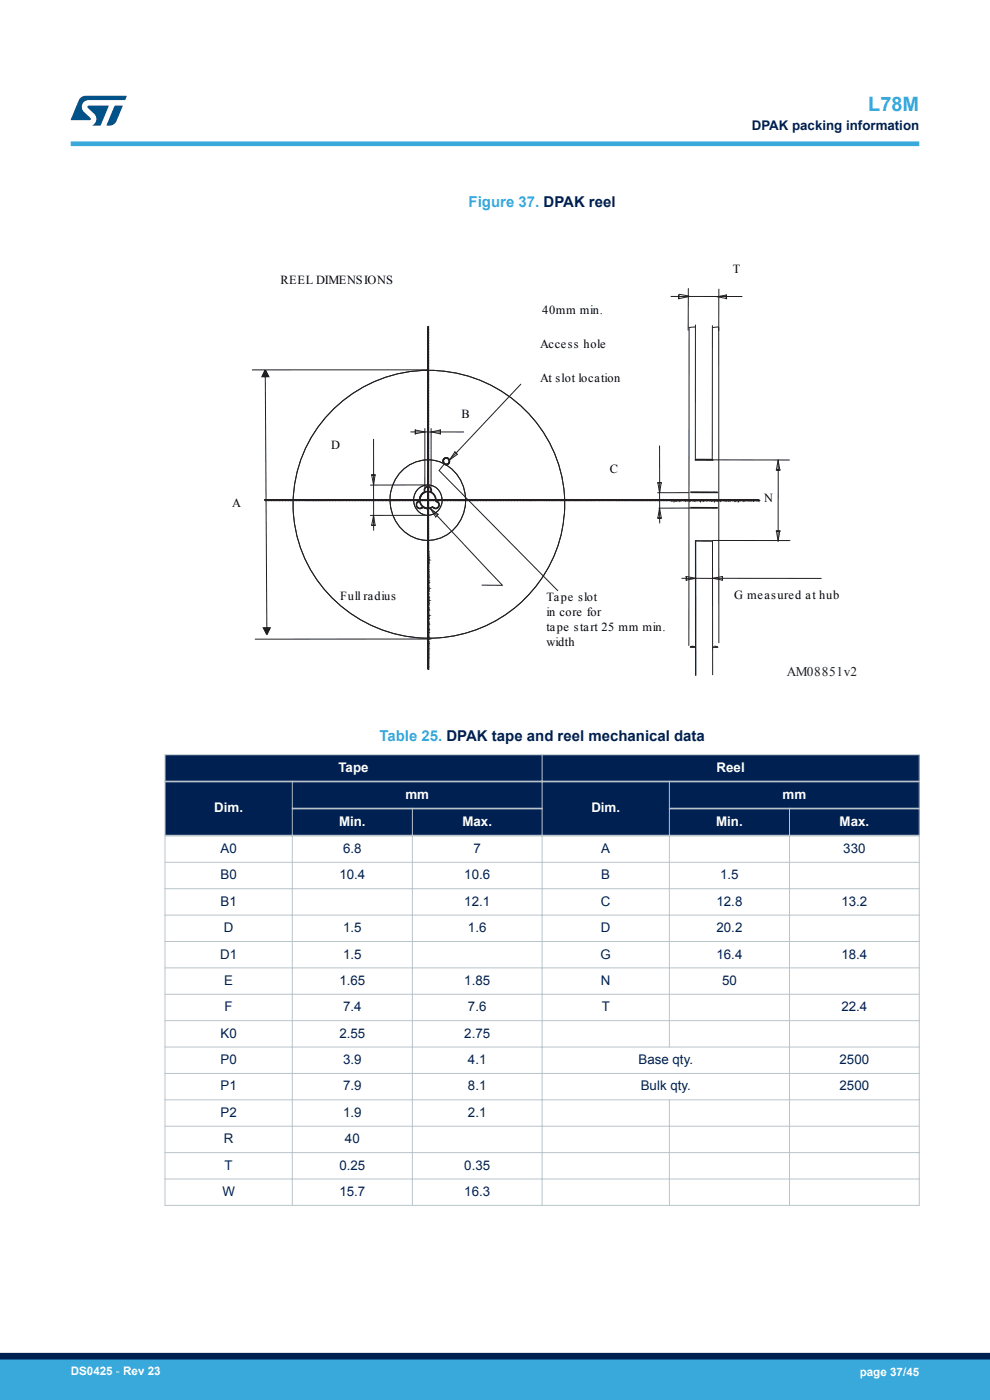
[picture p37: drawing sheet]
<svg xmlns="http://www.w3.org/2000/svg" width="210mm" height="297mm" viewBox="0 0 210 297" stroke-linecap="round" stroke-linejoin="round" font-family="sans-serif">
<defs><g id="words">
<text font-size="4.2" fill="#39a9dc" x="184.2" y="23.5">L78M</text>
<g font-size="3.2" fill="#39a9dc">
<text x="99.4" y="43.8">Figure 37. DPAK reel</text>
<text x="80.5" y="157.1">Table 25. DPAK tape and reel mechanical data</text>
</g>
<g font-size="2.8" fill="#002052">
<text x="159.5" y="27.5">DPAK packing information</text>
<text x="46.8" y="181">A0</text>
<text x="72.8" y="181">6.8</text>
<text x="100.4" y="181">7</text>
<text x="127.6" y="181">A</text>
<text x="178.9" y="181">330</text>
<text x="46.8" y="186.5">B0</text>
<text x="72" y="186.5">10.4</text>
<text x="98.5" y="186.5">10.6</text>
<text x="127.6" y="186.5">B</text>
<text x="152.8" y="186.5">1.5</text>
<text x="46.8" y="192.1">B1</text>
<text x="47.5" y="197.7">D</text>
<text x="72.8" y="197.7">1.5</text>
<text x="98.5" y="192.1">12.1</text>
<text x="99.3" y="197.7">1.6</text>
<text x="127.5" y="192.1">C</text>
<text x="127.5" y="197.7">D</text>
<text x="152" y="192.1">12.8</text>
<text x="152" y="197.7">20.2</text>
<text x="178.5" y="192.1">13.2</text>
<text x="46.7" y="203.3">D1</text>
<text x="72.8" y="203.3">1.5</text>
<text x="127.4" y="203.3">G</text>
<text x="152" y="203.3">16.4</text>
<text x="178.5" y="203.3">18.4</text>
<text x="47.6" y="208.9">E</text>
<text x="72" y="208.9">1.65</text>
<text x="98.5" y="208.9">1.85</text>
<text x="127.5" y="208.9">N</text>
<text x="153.2" y="208.9">50</text>
<text x="47.6" y="214.5">F</text>
<text x="72.8" y="214.5">7.4</text>
<text x="99.3" y="214.5">7.6</text>
<text x="127.6" y="214.5">T</text>
<text x="178.5" y="214.5">22.4</text>
<text x="46.8" y="220.1">K0</text>
<text x="72" y="220.1">2.55</text>
<text x="98.5" y="220.1">2.75</text>
<text x="46.8" y="225.7">P0</text>
<text x="72.8" y="225.7">3.9</text>
<text x="99.3" y="225.7">4.1</text>
<text x="135.5" y="225.7">Base qty.</text>
<text x="178.1" y="225.7">2500</text>
<text x="46.8" y="231.3">P1</text>
<text x="72.8" y="231.3">7.9</text>
<text x="99.3" y="231.3">8.1</text>
<text x="135.9" y="231.3">Bulk qty.</text>
<text x="178.1" y="231.3">2500</text>
<text x="46.8" y="236.9">P2</text>
<text x="72.8" y="236.9">1.9</text>
<text x="99.3" y="236.9">2.1</text>
<text x="47.5" y="242.5">R</text>
<text x="73.2" y="242.5">40</text>
<text x="47.6" y="248.1">T</text>
<text x="72" y="248.1">0.25</text>
<text x="98.5" y="248.1">0.35</text>
<text x="47.2" y="253.7">W</text>
<text x="72" y="253.7">15.7</text>
<text x="98.5" y="253.7">16.3</text>
</g>
<text font-size="2.8" fill="#231f20" x="166.9" y="143.5">AM08851v2</text>
<g font-size="2.8" fill="#fff">
<text x="71.8" y="163.7">Tape</text>
<text x="152" y="163.7">Reel</text>
<text x="45.4" y="172.3">Dim.</text>
<text x="86" y="169.5">mm</text>
<text x="125.4" y="172.3">Dim.</text>
<text x="166" y="169.5">mm</text>
<text x="71.9" y="175.2">Min.</text>
<text x="98.1" y="175.2">Max.</text>
<text x="151.9" y="175.2">Min.</text>
<text x="178.1" y="175.2">Max.</text>
</g>
<g font-size="2.6" fill="#020303">
<text x="155.4" y="57.9">T</text>
<text x="59.5" y="60.2">REEL DIMENSIONS</text>
<text x="115" y="66.6">40mm min.</text>
<text x="114.6" y="73.8">Access hole</text>
<text x="114.6" y="81">At slot location</text>
<text x="97.9" y="88.6">B</text>
<text x="70.3" y="95.2">D</text>
<text x="129.3" y="100.4">C</text>
<text x="49.3" y="107.6">A</text>
<text x="162.1" y="106.5">N</text>
<text x="72.2" y="127.4">Full radius</text>
<text x="115.9" y="127.5">Tape slot</text>
<text x="115.9" y="130.7">in core for</text>
<text x="155.7" y="127.1">G measured at hub</text>
<text x="115.9" y="137">width</text>
<text x="115.9" y="133.8">tape start 25 mm min.</text>
</g>
<g font-size="2.5" fill="#fff">
<text x="15" y="291.6">DS0425 - Rev 23</text>
<text x="182.4" y="291.9">page 37/45</text>
</g>
</g></defs>
<path d="M85.6 99.6a7.9 7.9 0 0 1 13 4.8 8.2 8.2 0 0 1-10.1 9.9 8.8 8.8 0 0 1-2.9-14.7zM89 103.5a3.1 3.1 0 0 1 4 .4 3.1 3.1 0 0 1 .2 4.1 3 3 0 0 1-3.5 1 3 3 0 0 1-2-3.1l.3-1 .4-.8z" fill="none" stroke="#231f20" stroke-width=".21"/>
<path d="M57.6 106l.1 .1zM57.4 106l.1 .1zM57.2 106l.1 .1zM57 106l.1 .1zM56.8 106l.1 .1zM56.6 106l.1 .1zM56.4 106l.1 .1zM56.2 106l.1 .1z" fill-rule="evenodd" fill="#020303"/>
<path d="M56.2 106l.1 .1zM56.4 106l.1 .1zM56.6 106l.1 .1zM56.8 106l.1 .1zM57 106l.1 .1zM57.2 106l.1 .1zM57.4 106l.1 .1zM57.6 106l.1 .1z" fill="none" stroke="#231f20" stroke-width=".35"/>
<path d="M59.2 106l.1 .1zM59 106l.1 .1zM58.8 106.1h.1zM58.6 106l.1 .1zM58.4 106l.1 .1zM58.2 106.1h.1zM58 106l.1 .1zM57.8 106l.1 .1z" fill-rule="evenodd" fill="#020303"/>
<path d="M57.8 106l.1 .1zM58 106l.1 .1zM58.2 106.1h.1zM58.4 106l.1 .1zM58.6 106l.1 .1zM58.8 106.1h.1zM59 106l.1 .1zM59.2 106l.1 .1z" fill="none" stroke="#231f20" stroke-width=".35"/>
<path d="M60.8 106l.1 .1zM60.6 106.1h.1zM60.4 106l.1 .1zM60.2 106l.1 .1zM60 106.1h.1zM59.8 106l.1 .1zM59.6 106l.1 .1zM59.4 106l.1 .1z" fill-rule="evenodd" fill="#020303"/>
<path d="M59.4 106l.1 .1zM59.6 106l.1 .1zM59.8 106l.1 .1zM60 106.1h.1zM60.2 106l.1 .1zM60.4 106l.1 .1zM60.6 106.1h.1zM60.8 106l.1 .1z" fill="none" stroke="#231f20" stroke-width=".35"/>
<path d="M62.4 106l.1 .1zM62.2 106l.1 .1zM62 106l.1 .1zM61.8 106.1h.1zM61.6 106l.1 .1zM61.4 106l.1 .1zM61.2 106l.1 .1zM61 106l.1 .1z" fill-rule="evenodd" fill="#020303"/>
<path d="M61 106l.1 .1zM61.2 106l.1 .1zM61.4 106l.1 .1zM61.6 106l.1 .1zM61.8 106.1h.1zM62 106l.1 .1zM62.2 106l.1 .1zM62.4 106l.1 .1z" fill="none" stroke="#231f20" stroke-width=".35"/>
<path d="M64 106l.1 .1zM63.8 106l.1 .1zM63.6 106.1h.1zM63.4 106l.1 .1zM63.2 106l.1 .1zM63 106l.1 .1zM62.8 106l.1 .1zM62.6 106l.1 .1z" fill-rule="evenodd" fill="#020303"/>
<path d="M62.6 106l.1 .1zM62.8 106l.1 .1zM63 106l.1 .1zM63.2 106l.1 .1zM63.4 106l.1 .1zM63.6 106.1h.1zM63.8 106l.1 .1zM64 106l.1 .1z" fill="none" stroke="#231f20" stroke-width=".35"/>
<path d="M65.6 106l.1 .1zM65.4 106l.1 .1zM65.2 106.1h.1zM65 106l.1 .1zM64.8 106l.1 .1zM64.6 106l.1 .1zM64.4 106l.1 .1zM64.2 106l.1 .1z" fill-rule="evenodd" fill="#020303"/>
<path d="M64.2 106l.1 .1zM64.4 106l.1 .1zM64.6 106l.1 .1zM64.8 106l.1 .1zM65 106l.1 .1zM65.2 106.1h.1zM65.4 106l.1 .1zM65.6 106l.1 .1z" fill="none" stroke="#231f20" stroke-width=".35"/>
<path d="M67.2 106.1h.1zM67 106.1h.1zM66.8 106l.1 .1zM66.6 106.1h.1zM66.4 106l.1 .1zM66.2 106l.1 .1zM66 106l.1 .1zM65.8 106.1h.1z" fill-rule="evenodd" fill="#020303"/>
<path d="M65.8 106.1h.1zM66 106l.1 .1zM66.2 106l.1 .1zM66.4 106l.1 .1zM66.6 106.1h.1zM66.8 106l.1 .1zM67 106.1h.1zM67.2 106.1h.1z" fill="none" stroke="#231f20" stroke-width=".35"/>
<path d="M69 106.1h.1zM68.8 106.1h.1zM68.6 106l.1 .1zM68.4 106.1h.1zM68.2 106l.1 .1zM68 106l.1 .1zM67.8 106l.1 .1zM67.6 106.1h.1zM67.4 106l.1 .1z" fill-rule="evenodd" fill="#020303"/>
<path d="M67.4 106l.1 .1zM67.6 106.1h.1zM67.8 106l.1 .1zM68 106l.1 .1zM68.2 106l.1 .1zM68.4 106.1h.1zM68.6 106l.1 .1zM68.8 106.1h.1zM69 106.1h.1z" fill="none" stroke="#231f20" stroke-width=".35"/>
<path d="M70.6 106l.1 .1zM70.4 106l.1 .1zM70.2 106.1h.1zM70 106l.1 .1zM69.8 106l.1 .1zM69.6 106l.1 .1zM69.4 106l.1 .1zM69.2 106l.1 .1z" fill-rule="evenodd" fill="#020303"/>
<path d="M69.2 106l.1 .1zM69.4 106l.1 .1zM69.6 106l.1 .1zM69.8 106l.1 .1zM70 106l.1 .1zM70.2 106.1h.1zM70.4 106l.1 .1zM70.6 106l.1 .1z" fill="none" stroke="#231f20" stroke-width=".35"/>
<path d="M72.2 106l.1 .1zM72 106.1h.1zM71.8 106l.1 .1zM71.6 106l.1 .1zM71.4 106l.1 .1zM71.2 106l.1 .1zM71 106l.1 .1zM70.8 106l.1 .1z" fill-rule="evenodd" fill="#020303"/>
<path d="M70.8 106l.1 .1zM71 106l.1 .1zM71.2 106l.1 .1zM71.4 106l.1 .1zM71.6 106l.1 .1zM71.8 106l.1 .1zM72 106.1h.1zM72.2 106l.1 .1z" fill="none" stroke="#231f20" stroke-width=".35"/>
<path d="M73.8 106l.1 .1zM73.6 106.1h.1zM73.4 106l.1 .1zM73.2 106l.1 .1zM73 106l.1 .1zM72.8 106l.1 .1zM72.6 106l.1 .1zM72.4 106.1h.1z" fill-rule="evenodd" fill="#020303"/>
<path d="M72.4 106.1h.1zM72.6 106l.1 .1zM72.8 106l.1 .1zM73 106l.1 .1zM73.2 106l.1 .1zM73.4 106l.1 .1zM73.6 106.1h.1zM73.8 106l.1 .1z" fill="none" stroke="#231f20" stroke-width=".35"/>
<path d="M75.4 106.1h.1zM75.2 106l.1 .1zM75 106l.1 .1zM74.8 106l.1 .1zM74.6 106l.1 .1zM74.4 106l.1 .1zM74.2 106.1h.1zM74 106l.1 .1z" fill-rule="evenodd" fill="#020303"/>
<path d="M74 106l.1 .1zM74.2 106.1h.1zM74.4 106l.1 .1zM74.6 106l.1 .1zM74.8 106l.1 .1zM75 106l.1 .1zM75.2 106l.1 .1zM75.4 106.1h.1z" fill="none" stroke="#231f20" stroke-width=".35"/>
<path d="M77 106l.1 .1zM76.8 106l.1 .1zM76.6 106l.1 .1zM76.4 106l.1 .1zM76.2 106l.1 .1zM75.8 106l.1 .1zM75.6 106l.1 .1z" fill-rule="evenodd" fill="#020303"/>
<path d="M75.6 106l.1 .1zM75.8 106l.1 .1zM76 106h.1M76.2 106l.1 .1zM76.4 106l.1 .1zM76.6 106l.1 .1zM76.8 106l.1 .1zM77 106l.1 .1z" fill="none" stroke="#231f20" stroke-width=".35"/>
<path d="M78.6 106l.1 .1zM78.4 106l.1 .1zM78.2 106l.1 .1zM78 106l.1 .1zM77.8 106l.1 .1zM77.6 106l.1 .1zM77.4 106l.1 .1zM77.2 106.1h.1z" fill-rule="evenodd" fill="#020303"/>
<path d="M77.2 106.1h.1zM77.4 106l.1 .1zM77.6 106l.1 .1zM77.8 106l.1 .1zM78 106l.1 .1zM78.2 106l.1 .1zM78.4 106l.1 .1zM78.6 106l.1 .1z" fill="none" stroke="#231f20" stroke-width=".35"/>
<path d="M80.2 106l.1 .1zM80 106l.1 .1zM79.8 106l.1 .1zM79.6 106l.1 .1zM79.4 106l.1 .1zM79.2 106l.1 .1zM79 106.1h.1zM78.8 106l.1 .1z" fill-rule="evenodd" fill="#020303"/>
<path d="M78.8 106l.1 .1zM79 106.1h.1zM79.2 106l.1 .1zM79.4 106l.1 .1zM79.6 106l.1 .1zM79.8 106l.1 .1zM80 106l.1 .1zM80.2 106l.1 .1z" fill="none" stroke="#231f20" stroke-width=".35"/>
<path d="M82 106l.1 .1zM81.8 106l.1 .1zM81.6 106l.1 .1zM81.4 106l.1 .1zM81.2 106l.1 .1zM81 106l.1 .1zM80.8 106.1h.1zM80.6 106l.1 .1zM80.4 106l.1 .1z" fill-rule="evenodd" fill="#020303"/>
<path d="M80.4 106l.1 .1zM80.6 106l.1 .1zM80.8 106.1h.1zM81 106l.1 .1zM81.2 106l.1 .1zM81.4 106l.1 .1zM81.6 106l.1 .1zM81.8 106l.1 .1zM82 106l.1 .1z" fill="none" stroke="#231f20" stroke-width=".35"/>
<path d="M83.6 106l.1 .1zM83.4 106l.1 .1zM83.2 106l.1 .1zM83 106.1h.1zM82.8 106l.1 .1zM82.6 106.1h.1zM82.4 106.1h.1zM82.2 106l.1 .1z" fill-rule="evenodd" fill="#020303"/>
<path d="M82.2 106l.1 .1zM82.4 106.1h.1zM82.6 106.1h.1zM82.8 106l.1 .1zM83 106.1h.1zM83.2 106l.1 .1zM83.4 106l.1 .1zM83.6 106l.1 .1z" fill="none" stroke="#231f20" stroke-width=".35"/>
<path d="M85.2 106l.1 .1zM85 106l.1 .1zM84.8 106l.1 .1zM84.6 106l.1 .1zM84.4 106.1h.1zM84.2 106.1h.1zM84 106l.1 .1zM83.8 106.1h.1z" fill-rule="evenodd" fill="#020303"/>
<path d="M83.8 106.1h.1zM84 106l.1 .1zM84.2 106.1h.1zM84.4 106.1h.1zM84.6 106l.1 .1zM84.8 106l.1 .1zM85 106l.1 .1zM85.2 106l.1 .1z" fill="none" stroke="#231f20" stroke-width=".35"/>
<path d="M86.8 106l.1 .1zM86.6 106l.1 .1zM86.4 106l.1 .1zM86.2 106l.1 .1zM86 106.1h.1zM85.8 106l.1 .1zM85.6 106.1h.1zM85.4 106l.1 .1z" fill-rule="evenodd" fill="#020303"/>
<path d="M85.4 106l.1 .1zM85.6 106.1h.1zM85.8 106l.1 .1zM86 106.1h.1zM86.2 106l.1 .1zM86.4 106l.1 .1zM86.6 106l.1 .1zM86.8 106l.1 .1z" fill="none" stroke="#231f20" stroke-width=".35"/>
<path d="M88.4 106l.1 .1zM88.2 106l.1 .1zM88 106l.1 .1zM87.8 106.1h.1zM87.6 106l.1 .1zM87.4 106l.1 .1zM87.2 106l.1 .1zM87 106l.1 .1z" fill-rule="evenodd" fill="#020303"/>
<path d="M87 106l.1 .1zM87.2 106l.1 .1zM87.4 106l.1 .1zM87.6 106l.1 .1zM87.8 106.1h.1zM88 106l.1 .1zM88.2 106l.1 .1zM88.4 106l.1 .1z" fill="none" stroke="#231f20" stroke-width=".35"/>
<path d="M90 106l.1 .1zM89.8 106l.1 .1zM89.6 106.1h.1zM89.4 106l.1 .1zM89.2 106l.1 .1zM89 106l.1 .1zM88.8 106l.1 .1zM88.6 106l.1 .1z" fill-rule="evenodd" fill="#020303"/>
<path d="M88.6 106l.1 .1zM88.8 106l.1 .1zM89 106l.1 .1zM89.2 106l.1 .1zM89.4 106l.1 .1zM89.6 106.1h.1zM89.8 106l.1 .1zM90 106l.1 .1z" fill="none" stroke="#231f20" stroke-width=".35"/>
<path d="M91.6 106l.1 .1zM91.4 106.1h.1zM91.2 106l.1 .1zM91 106l.1 .1zM90.8 106.1h.1zM90.6 106l.1 .1zM90.4 106l.1 .1zM90.2 106l.1 .1z" fill-rule="evenodd" fill="#020303"/>
<path d="M90.2 106l.1 .1zM90.4 106l.1 .1zM90.6 106l.1 .1zM90.8 106.1h.1zM91 106l.1 .1zM91.2 106l.1 .1zM91.4 106.1h.1zM91.6 106l.1 .1z" fill="none" stroke="#231f20" stroke-width=".35"/>
<path d="M93.2 106l.1 .1zM93 106l.1 .1zM92.8 106l.1 .1zM92.6 106l.1 .1zM92.4 106l.1 .1zM92.2 106l.1 .1zM92 106l.1 .1zM91.8 106l.1 .1z" fill-rule="evenodd" fill="#020303"/>
<path d="M91.8 106l.1 .1zM92 106l.1 .1zM92.2 106l.1 .1zM92.4 106l.1 .1zM92.6 106l.1 .1zM92.8 106l.1 .1zM93 106l.1 .1zM93.2 106l.1 .1z" fill="none" stroke="#231f20" stroke-width=".35"/>
<path d="M95 106l.1 .1zM94.8 106l.1 .1zM94.6 106l.1 .1zM94.4 106.1h.1zM94.2 106l.1 .1zM94 106l.1 .1zM93.8 106l.1 .1zM93.6 106l.1 .1zM93.4 106l.1 .1z" fill-rule="evenodd" fill="#020303"/>
<path d="M93.4 106l.1 .1zM93.6 106l.1 .1zM93.8 106l.1 .1zM94 106l.1 .1zM94.2 106l.1 .1zM94.4 106.1h.1zM94.6 106l.1 .1zM94.8 106l.1 .1zM95 106l.1 .1z" fill="none" stroke="#231f20" stroke-width=".35"/>
<path d="M96.6 106.1h.1zM96.4 106l.1 .1zM96.2 106.1h.1zM96 106l.1 .1zM95.8 106l.1 .1zM95.6 106l.1 .1zM95.4 106l.1 .1zM95.2 106l.1 .1z" fill-rule="evenodd" fill="#020303"/>
<path d="M95.2 106l.1 .1zM95.4 106l.1 .1zM95.6 106l.1 .1zM95.8 106l.1 .1zM96 106l.1 .1zM96.2 106.1h.1zM96.4 106l.1 .1zM96.6 106.1h.1z" fill="none" stroke="#231f20" stroke-width=".35"/>
<path d="M98.2 106l.1 .1zM98 106l.1 .1zM97.8 106l.1 .1zM97.6 106l.1 .1zM97.4 106l.1 .1zM97.2 106l.1 .1zM97 106l.1 .1zM96.8 106l.1 .1z" fill-rule="evenodd" fill="#020303"/>
<path d="M96.8 106l.1 .1zM97 106l.1 .1zM97.2 106l.1 .1zM97.4 106l.1 .1zM97.6 106l.1 .1zM97.8 106l.1 .1zM98 106l.1 .1zM98.2 106l.1 .1z" fill="none" stroke="#231f20" stroke-width=".35"/>
<path d="M99.8 106.1h.1zM99.6 106.1h.1zM99.4 106l.1 .1zM99.2 106.1h.1zM99 106l.1 .1zM98.8 106l.1 .1zM98.6 106l.1 .1zM98.4 106.1h.1z" fill-rule="evenodd" fill="#020303"/>
<path d="M98.4 106.1h.1zM98.6 106l.1 .1zM98.8 106l.1 .1zM99 106l.1 .1zM99.2 106.1h.1zM99.4 106l.1 .1zM99.6 106.1h.1zM99.8 106.1h.1z" fill="none" stroke="#231f20" stroke-width=".35"/>
<path d="M101.4 106.1h.1zM101.2 106l.1 .1zM101 106.1h.1zM100.8 106l.1 .1zM100.6 106l.1 .1zM100.4 106l.1 .1zM100.2 106l.1 .1zM100 106l.1 .1z" fill-rule="evenodd" fill="#020303"/>
<path d="M100 106l.1 .1zM100.2 106l.1 .1zM100.4 106l.1 .1zM100.6 106l.1 .1zM100.8 106l.1 .1zM101 106.1h.1zM101.2 106l.1 .1zM101.4 106.1h.1z" fill="none" stroke="#231f20" stroke-width=".35"/>
<path d="M103 106l.1 .1zM102.8 106.1h.1zM102.6 106l.1 .1zM102.4 106l.1 .1zM102.2 106l.1 .1zM102 106l.1 .1zM101.8 106l.1 .1zM101.6 106l.1 .1z" fill-rule="evenodd" fill="#020303"/>
<path d="M101.6 106l.1 .1zM101.8 106l.1 .1zM102 106l.1 .1zM102.2 106l.1 .1zM102.4 106l.1 .1zM102.6 106l.1 .1zM102.8 106.1h.1zM103 106l.1 .1z" fill="none" stroke="#231f20" stroke-width=".35"/>
<path d="M104.4 106l.1 .1zM104.2 106l.1 .1zM104 106.1h.1zM103.8 106l.1 .1zM103.6 106.1h.1zM103.4 106.1h.1zM103.2 106.1h.1z" fill-rule="evenodd" fill="#020303"/>
<path d="M103.2 106.1h.1zM103.4 106.1h.1zM103.6 106.1h.1zM103.8 106l.1 .1zM104 106.1h.1zM104.2 106l.1 .1zM104.4 106l.1 .1zM104.7 106h.1" fill="none" stroke="#231f20" stroke-width=".35"/>
<path d="M106.2 106.1h.1zM106 106l.1 .1zM105.6 106l.1 .1zM105 106.1h.1zM104.8 106.1h.1z" fill-rule="evenodd" fill="#020303"/>
<path d="M104.8 106.1h.1zM105 106.1h.1zM105.3 106h.1M105.5 106h.1M105.6 106l.1 .1zM105.9 106h.1M106 106l.1 .1zM106.2 106.1h.1z" fill="none" stroke="#231f20" stroke-width=".35"/>
<path d="M108 106.1h.1zM107.8 106l.1 .1zM107.4 106l.1 .1zM107.2 106l.1 .1zM106.8 106.1h.1zM106.6 106.1h.1z" fill-rule="evenodd" fill="#020303"/>
<path d="M106.5 106h.1M106.6 106.1h.1zM106.8 106.1h.1zM107.1 106h.1M107.2 106l.1 .1zM107.4 106l.1 .1zM107.7 106h.1M107.8 106l.1 .1zM108 106.1h.1z" fill="none" stroke="#231f20" stroke-width=".35"/>
<path d="M109.6 106l.1 .1zM109.4 106l.1 .1zM109.2 106l.1 .1zM109 106l.1 .1zM108.8 106.1h.1zM108.6 106l.1 .1zM108.4 106.1h.1z" fill-rule="evenodd" fill="#020303"/>
<path d="M108.3 106h.1M108.4 106.1h.1zM108.6 106l.1 .1zM108.8 106.1h.1zM109 106l.1 .1zM109.2 106l.1 .1zM109.4 106l.1 .1zM109.6 106l.1 .1z" fill="none" stroke="#231f20" stroke-width=".35"/>
<path d="M111.2 106l.1 .1zM111 106l.1 .1zM110.8 106l.1 .1zM110.4 106l.1 .1zM110.2 106.1h.1zM110 106.1h.1zM109.8 106.1h.1z" fill-rule="evenodd" fill="#020303"/>
<path d="M109.8 106.1h.1zM110 106.1h.1zM110.2 106.1h.1zM110.4 106l.1 .1zM110.7 106h.1M110.8 106l.1 .1zM111 106l.1 .1zM111.2 106l.1 .1z" fill="none" stroke="#231f20" stroke-width=".35"/>
<path d="M112.8 106.1h.1zM112.6 106l.1 .1zM112.4 106.1h.1zM112.2 106.1h.1zM112 106.1h.1zM111.8 106.1h.1zM111.6 106.1h.1zM111.4 106l.1 .1z" fill-rule="evenodd" fill="#020303"/>
<path d="M111.4 106l.1 .1zM111.6 106.1h.1zM111.8 106.1h.1zM112 106.1h.1zM112.2 106.1h.1zM112.4 106.1h.1zM112.6 106l.1 .1zM112.8 106.1h.1z" fill="none" stroke="#231f20" stroke-width=".35"/>
<path d="M114.4 106l.1 .1zM114.2 106l.1 .1zM114 106.1h.1zM113.8 106.1h.1zM113.6 106.1h.1zM113.4 106.1h.1zM113.2 106.1h.1zM113.1 106v.1z" fill-rule="evenodd" fill="#020303"/>
<path d="M113.1 106v.1zM113.2 106.1h.1zM113.4 106.1h.1zM113.6 106.1h.1zM113.8 106.1h.1zM114 106.1h.1zM114.2 106l.1 .1zM114.4 106l.1 .1z" fill="none" stroke="#231f20" stroke-width=".35"/>
<path d="M116 106l.1 .1zM115.8 106.1h.1zM115.6 106l.1 .1zM115.4 106.1h.1zM115.2 106.1h.1zM115 106.1h.1zM114.9 106v.1zM114.6 106.1h.1z" fill-rule="evenodd" fill="#020303"/>
<path d="M114.6 106.1h.1zM114.9 106v.1zM115 106.1h.1zM115.2 106.1h.1zM115.4 106.1h.1zM115.6 106l.1 .1zM115.8 106.1h.1zM116 106l.1 .1z" fill="none" stroke="#231f20" stroke-width=".35"/>
<path d="M117.6 106.1h.1zM117.4 106l.1 .1zM117.2 106.1h.1zM117 106.1h.1zM116.8 106l.1 .1zM116.7 106v.1zM116.4 106.1h.1zM116.2 106l.1 .1z" fill-rule="evenodd" fill="#020303"/>
<path d="M116.2 106l.1 .1zM116.4 106.1h.1zM116.7 106v.1zM116.8 106l.1 .1zM117 106.1h.1zM117.2 106.1h.1zM117.4 106l.1 .1zM117.6 106.1h.1z" fill="none" stroke="#231f20" stroke-width=".35"/>
<path d="M119.2 106l.1 .1zM119 106.1h.1zM118.8 106.1h.1zM118.6 106.1h.1zM118.5 106v.1zM118.2 106.1h.1zM118 106l.1 .1zM117.8 106l.1 .1z" fill-rule="evenodd" fill="#020303"/>
<path d="M117.8 106l.1 .1zM118 106l.1 .1zM118.2 106.1h.1zM118.5 106v.1zM118.6 106.1h.1zM118.8 106.1h.1zM119 106.1h.1zM119.2 106l.1 .1z" fill="none" stroke="#231f20" stroke-width=".35"/>
<path d="M121 106l.1 .1zM120.8 106.1h.1zM120.6 106.1h.1zM120.4 106.1h.1zM120.2 106.1h.1zM120.1 106v.1zM119.8 106l.1 .1zM119.6 106l.1 .1z" fill-rule="evenodd" fill="#020303"/>
<path d="M119.5 106h.1M119.6 106l.1 .1zM119.8 106l.1 .1zM120.1 106v.1zM120.2 106.1h.1zM120.4 106.1h.1zM120.6 106.1h.1zM120.8 106.1h.1zM121 106l.1 .1z" fill="none" stroke="#231f20" stroke-width=".35"/>
<path d="M122.6 106l.1 .1zM122.4 106.1h.1zM122.2 106.1h.1zM122 106.1h.1zM121.9 106v.1zM121.6 106.1h.1zM121.5 106v.1zM121.3 106v.1z" fill-rule="evenodd" fill="#020303"/>
<path d="M121.3 106v.1zM121.5 106v.1zM121.6 106.1h.1zM121.9 106v.1zM122 106.1h.1zM122.2 106.1h.1zM122.4 106.1h.1zM122.6 106l.1 .1z" fill="none" stroke="#231f20" stroke-width=".35"/>
<path d="M124.2 106.1h.1zM124 106l.1 .1zM123.8 106.1h.1zM123.7 106v.1zM123.4 106.1h.1zM123.3 106v.1zM123.1 106v.1zM122.8 106l.1 .1z" fill-rule="evenodd" fill="#020303"/>
<path d="M122.8 106l.1 .1zM123.1 106v.1zM123.3 106v.1zM123.4 106.1h.1zM123.7 106v.1zM123.8 106.1h.1zM124 106l.1 .1zM124.2 106.1h.1z" fill="none" stroke="#231f20" stroke-width=".35"/>
<path d="M125.8 106l.1 .1zM125.6 106.1h.1zM125.5 106v.1zM125.2 106.1h.1zM125.1 106v.1zM124.9 106v.1zM124.6 106l.1 .1zM124.4 106l.1 .1z" fill-rule="evenodd" fill="#020303"/>
<path d="M124.4 106l.1 .1zM124.6 106l.1 .1zM124.9 106v.1zM125.1 106v.1zM125.2 106.1h.1zM125.5 106v.1zM125.6 106.1h.1zM125.8 106l.1 .1z" fill="none" stroke="#231f20" stroke-width=".35"/>
<path d="M127.4 106.1h.1zM127.2 106.1h.1zM127 106.1h.1zM126.9 106v.1zM126.7 106v.1zM126.4 106.1h.1zM126.2 106l.1 .1zM126 106.1h.1z" fill-rule="evenodd" fill="#020303"/>
<path d="M126 106.1h.1zM126.2 106l.1 .1zM126.4 106.1h.1zM126.7 106v.1zM126.9 106v.1zM127 106.1h.1zM127.2 106.1h.1zM127.4 106.1h.1z" fill="none" stroke="#231f20" stroke-width=".35"/>
<path d="M129 106.1h.1zM128.8 106.1h.2zM128.6 106.1h.1zM128.5 106v.1zM128.2 106.1h.1zM128 106l.1 .1zM127.8 106.1h.1zM127.6 106.1h.1z" fill-rule="evenodd" fill="#020303"/>
<path d="M127.6 106.1h.1zM127.8 106.1h.1zM128 106l.1 .1zM128.2 106.1h.1zM128.5 106v.1zM128.6 106.1h.1zM128.8 106.1h.2zM129 106.1h.1z" fill="none" stroke="#231f20" stroke-width=".35"/>
<path d="M130.6 106.1h.1zM130.4 106.1h.1zM130.3 106v.1zM130 106.1h.1zM129.8 106l.1 .1zM129.7 106v.1zM129.4 106.1h.1zM129.2 106.1h.1z" fill-rule="evenodd" fill="#020303"/>
<path d="M129.2 106.1h.1zM129.4 106.1h.1zM129.7 106v.1zM129.8 106l.1 .1zM130 106.1h.1zM130.3 106v.1zM130.4 106.1h.1zM130.6 106.1h.1z" fill="none" stroke="#231f20" stroke-width=".35"/>
<path d="M132.2 106.1h.1zM132.1 106v.1zM131.8 106.1h.1zM131.7 106v.1zM131.5 106v.1zM131.2 106.1h.1zM131 106l.1 .1zM130.8 106.1h.1z" fill-rule="evenodd" fill="#020303"/>
<path d="M130.8 106.1h.1zM131 106l.1 .1zM131.2 106.1h.1zM131.5 106v.1zM131.7 106v.1zM131.8 106.1h.1zM132.1 106v.1zM132.2 106.1h.1z" fill="none" stroke="#231f20" stroke-width=".35"/>
<path d="M134 106.1h.1zM133.9 106v.1zM133.6 106.1h.1zM133.5 106v.1zM133.3 106v.1zM133 106.1h.1zM132.8 106l.1 .1zM132.6 106.1h.1zM132.4 106.1h.1z" fill-rule="evenodd" fill="#020303"/>
<path d="M132.4 106.1h.1zM132.6 106.1h.1zM132.8 106l.1 .1zM133 106.1h.1zM133.3 106v.1zM133.5 106v.1zM133.6 106.1h.1zM133.9 106v.1zM134 106.1h.1z" fill="none" stroke="#231f20" stroke-width=".35"/>
<path d="M135.6 106.1h.1zM135.5 106v.1zM135.3 106v.1zM135.1 106v.1zM134.6 106l.1 .1zM134.4 106.1h.1zM134.2 106.1h.1z" fill-rule="evenodd" fill="#020303"/>
<path d="M134.2 106.1h.1zM134.4 106.1h.1zM134.6 106l.1 .1zM134.9 106h.1M135.1 106v.1zM135.3 106v.1zM135.5 106v.1zM135.6 106.1h.1z" fill="none" stroke="#231f20" stroke-width=".35"/>
<path d="M137.3 106v.1zM137 106.1h.1zM136.9 106v.1zM136.7 106v.1zM136.4 106l.1 .1zM136.2 106.1h.1zM136 106.1h.1zM135.8 106.1h.1z" fill-rule="evenodd" fill="#020303"/>
<path d="M135.8 106.1h.1zM136 106.1h.1zM136.2 106.1h.1zM136.4 106l.1 .1zM136.7 106v.1zM136.9 106v.1zM137 106.1h.1zM137.3 106v.1z" fill="none" stroke="#231f20" stroke-width=".35"/>
<path d="M138.8 106.1h.1zM138.7 106v.1zM138.5 106v.1zM138.2 106l.1 .1zM138.1 106v.1zM137.6 106.1h.1zM137.4 106.1h.1z" fill-rule="evenodd" fill="#020303"/>
<path d="M137.4 106.1h.1zM137.6 106.1h.1zM137.9 106h.1M138.1 106v.1zM138.2 106l.1 .1zM138.5 106v.1zM138.7 106v.1zM138.8 106.1h.1z" fill="none" stroke="#231f20" stroke-width=".35"/>
<path d="M140.5 106v.1zM140.3 106v.1zM140.1 106v.1zM139.9 106v.1zM139.6 106.1h.1zM139.4 106.1h.1zM139.2 106.1h.1zM139.1 106v.1z" fill-rule="evenodd" fill="#020303"/>
<path d="M139.1 106v.1zM139.2 106.1h.1zM139.4 106.1h.1zM139.6 106.1h.1zM139.9 106v.1zM140.1 106v.1zM140.3 106v.1zM140.5 106v.1z" fill="none" stroke="#231f20" stroke-width=".35"/>
<path d="M142.1 106v.1zM141.7 106v.1zM141.4 106.1h.1zM141.2 106l.1 .1zM141 106.1h.1zM140.9 106v.1zM140.7 106v.1z" fill-rule="evenodd" fill="#020303"/>
<path d="M140.7 106v.1zM140.9 106v.1zM141 106.1h.1zM141.2 106l.1 .1zM141.4 106.1h.1zM141.7 106v.1zM141.9 106h.1M142.1 106v.1z" fill="none" stroke="#231f20" stroke-width=".35"/>
<path d="M143.7 106v.2zM143.5 106v.2zM143.2 106.1h.1zM143.1 106v.2zM142.9 106v.2zM142.6 106.1l.1 .1zM142.5 106v.2zM142.3 106v.1z" fill-rule="evenodd" fill="#020303"/>
<path d="M142.3 106v.1zM142.5 106v.2zM142.6 106.1l.1 .1zM142.9 106v.2zM143.1 106v.2zM143.2 106.1h.1zM143.5 106v.2zM143.7 106v.2z" fill="none" stroke="#231f20" stroke-width=".35"/>
<path d="M145.2 106.1a.05 .05 0 0 1 .1 0 .05 .05 0 0 1-.1 0zM145.1 106v.2zM144.8 106.1h.1zM144.7 106v.2zM144.4 106.1l.1 .1zM144.3 106v.2zM144 106.1a.05 .05 0 0 1 .1 0 .05 .05 0 0 1-.1 0zM143.9 106v.2z" fill-rule="evenodd" fill="#020303"/>
<g fill="none" stroke="#231f20" stroke-width=".35">
<path d="M143.9 106v.2zM144.3 106v.2zM144.4 106.1l.1 .1zM144.7 106v.2zM144.8 106.1h.1zM145.1 106v.2z"/>
<circle cx="144.1" cy="106.1" r=".05"/>
<circle cx="145.3" cy="106.1" r=".05"/>
</g>
<path d="M147.1 106v.2zM146.9 106v.2zM146.6 106.1l.1 .1zM146.5 106v.2zM146.2 106.1l.1 .1zM146.1 106v.2zM145.9 106v.2zM145.7 106v.2zM145.4 106.1h.2z" fill-rule="evenodd" fill="#020303"/>
<path d="M145.4 106.1h.2zM145.7 106v.2zM145.9 106v.2zM146.1 106v.2zM146.2 106.1l.1 .1zM146.5 106v.2zM146.6 106.1l.1 .1zM146.9 106v.2zM147.1 106v.2z" fill="none" stroke="#231f20" stroke-width=".35"/>
<path d="M148.7 106v.2zM148.4 106.1h.2zM148.3 106v.2zM148 106.1h.1zM147.8 106.1h.1zM147.7 106v.2zM147.5 106v.2zM147.2 106.1h.2z" fill-rule="evenodd" fill="#020303"/>
<path d="M147.2 106.1h.2zM147.5 106v.2zM147.7 106v.2zM147.8 106.1h.1zM148 106.1h.1zM148.3 106v.2zM148.4 106.1h.2zM148.7 106v.2z" fill="none" stroke="#231f20" stroke-width=".35"/>
<path d="M150.2 106.1l.1 .1zM150.1 106v.2zM149.8 106.1h.1zM149.6 106.1l.1 .1zM149.5 106v.2zM149.3 106v.2zM149 106.1h.2zM148.9 106v.2z" fill-rule="evenodd" fill="#020303"/>
<path d="M148.9 106v.2zM149 106.1h.2zM149.3 106v.2zM149.5 106v.2zM149.6 106.1l.1 .1zM149.8 106.1h.1zM150.1 106v.2zM150.2 106.1l.1 .1z" fill="none" stroke="#231f20" stroke-width=".35"/>
<path d="M151.9 106v.2zM151.6 106.1h.1zM151.4 106.1l.1 .1zM151.3 106v.2zM151 106.1h.1zM150.9 106v.2zM150.7 106v.2zM150.5 106v.2z" fill-rule="evenodd" fill="#020303"/>
<path d="M150.5 106v.2zM150.7 106v.2zM150.9 106v.2zM151 106.1h.1zM151.3 106v.2zM151.4 106.1l.1 .1zM151.6 106.1h.1zM151.9 106v.2z" fill="none" stroke="#231f20" stroke-width=".35"/>
<path d="M153.5 106v.2zM153.2 106.1l.1 .1zM153.1 106v.2zM152.8 106.1h.1zM152.7 106v.2zM152.5 106v.2zM152.3 106v.2zM152.1 106v.2z" fill-rule="evenodd" fill="#020303"/>
<path d="M152.1 106v.2zM152.3 106v.2zM152.5 106v.2zM152.7 106v.2zM152.8 106.1h.1zM153.1 106v.2zM153.2 106.1l.1 .1zM153.5 106v.2z" fill="none" stroke="#231f20" stroke-width=".35"/>
<path d="M155 106.1h.1zM154.9 106v.2zM154.6 106.1l.1 .1zM154.5 106v.2zM154.3 106v.2zM154.1 106v.2zM153.9 106v.2zM153.7 106v.2z" fill-rule="evenodd" fill="#020303"/>
<path d="M153.7 106v.2zM153.9 106v.2zM154.1 106v.2zM154.3 106v.2zM154.5 106v.2zM154.6 106.1l.1 .1zM154.9 106v.2zM155 106.1h.1z" fill="none" stroke="#231f20" stroke-width=".35"/>
<path d="M156.7 106.1h.1zM156.5 106v.2zM156.3 106v.2zM156 106.1h.2zM155.9 106v.2zM155.7 106v.2zM155.3 106v.2z" fill-rule="evenodd" fill="#020303"/>
<path d="M155.3 106v.2zM155.5 106h.1M155.7 106v.2zM155.9 106v.2zM156 106.1h.2zM156.3 106v.2zM156.5 106v.2zM156.7 106.1h.1z" fill="none" stroke="#231f20" stroke-width=".35"/>
<path d="M158.3 106v.2zM158 106.1h.1zM157.9 106v.2zM157.7 106v.2zM157.5 106v.2zM157.3 106.1h.1zM157.1 106v.2zM156.9 106.1h.1z" fill-rule="evenodd" fill="#020303"/>
<path d="M156.9 106.1h.1zM157.1 106v.2zM157.3 106.1h.1zM157.5 106v.2zM157.7 106v.2zM157.9 106v.2zM158 106.1h.1zM158.3 106v.2z" fill="none" stroke="#231f20" stroke-width=".35"/>
<path d="M160.9 106v.2zM160.7 106v.2zM160.5 106v.2zM160.3 106.1v.1zM160.1 106v.2zM159.8 106.1h.1zM159.7 106v.2zM159.5 106v.2zM159.3 106v.2zM159.1 106v.2zM158.8 106.1a.05 .05 0 0 1 .1 0 .05 .05 0 0 1-.1 0zM158.6 106.1l.1 .1zM158.5 106.1h.1z" fill-rule="evenodd" fill="#020303"/>
<g fill="none" stroke="#231f20" stroke-width=".35">
<path d="M158.5 106.1h.1zM158.6 106.1l.1 .1zM159.1 106v.2zM159.3 106v.2zM159.5 106v.2zM159.7 106v.2zM159.8 106.1h.1zM160.1 106v.2zM160.3 106.1v.1zM160.5 106v.2zM160.7 106v.2zM160.9 106v.2z"/>
<circle cx="158.9" cy="106.1" r=".05"/>
</g>
<g fill="none" stroke="#231f20" stroke-width=".21">
<path d="M56.2 106l.1 .1zM56.4 106l.1 .1zM56.6 106l.1 .1zM56.8 106l.1 .1zM57 106l.1 .1zM57.2 106l.1 .1zM57.4 106l.1 .1zM57.6 106l.1 .1zM57.8 106l.1 .1zM58 106l.1 .1zM58.2 106.1h.1zM58.4 106l.1 .1z"/>
<path d="M58.6 106l.1 .1zM58.8 106.1h.1zM59 106l.1 .1zM59.2 106l.1 .1zM59.4 106l.1 .1zM59.6 106l.1 .1zM59.8 106l.1 .1zM60 106.1h.1zM60.2 106l.1 .1zM60.4 106l.1 .1zM60.6 106.1h.1zM60.8 106l.1 .1z"/>
<path d="M61 106l.1 .1zM61.2 106l.1 .1zM61.4 106l.1 .1zM61.6 106l.1 .1zM61.8 106.1h.1zM62 106l.1 .1zM62.2 106l.1 .1zM62.4 106l.1 .1zM62.6 106l.1 .1zM62.8 106l.1 .1zM63 106l.1 .1zM63.2 106l.1 .1z"/>
<path d="M63.4 106l.1 .1zM63.6 106.1h.1zM63.8 106l.1 .1zM64 106l.1 .1zM64.2 106l.1 .1zM64.4 106l.1 .1zM64.6 106l.1 .1zM64.8 106l.1 .1zM65 106l.1 .1zM65.2 106.1h.1zM65.4 106.1h.1zM65.6 106l.1 .1z"/>
<path d="M65.8 106.1h.1zM66 106l.1 .1zM66.2 106l.1 .1zM66.4 106l.1 .1zM66.6 106.1h.1zM66.8 106l.1 .1zM67 106.1h.1zM67.2 106.1h.1zM67.4 106l.1 .1zM67.6 106.1h.1zM67.8 106l.1 .1zM68 106l.1 .1z"/>
<path d="M68.2 106l.1 .1zM68.4 106.1h.1zM68.6 106l.1 .1zM68.8 106.1h.1zM69 106.1h.1zM69.2 106l.1 .1zM69.4 106l.1 .1zM69.6 106l.1 .1zM69.8 106l.1 .1zM70 106l.1 .1zM70.2 106.1h.1zM70.4 106l.1 .1z"/>
<path d="M70.6 106.1h.1zM70.8 106l.1 .1zM71 106l.1 .1zM71.2 106l.1 .1zM71.4 106l.1 .1zM71.6 106l.1 .1zM71.8 106l.1 .1zM72 106.1h.1zM72.2 106l.1 .1zM72.4 106.1h.1zM72.6 106l.1 .1zM72.8 106l.1 .1z"/>
<path d="M73 106l.1 .1zM73.2 106l.1 .1zM73.4 106l.1 .1zM73.6 106.1h.1zM73.8 106l.1 .1zM74 106l.1 .1zM74.2 106.1h.1zM74.4 106l.1 .1zM74.6 106l.1 .1zM74.8 106l.1 .1zM75 106l.1 .1zM75.2 106l.1 .1z"/>
<path d="M75.4 106.1h.1zM75.6 106l.1 .1zM75.8 106l.1 .1zM76 106.1h.1zM76.2 106l.1 .1zM76.4 106l.1 .1zM76.6 106l.1 .1zM76.8 106l.1 .1zM77 106l.1 .1zM77.2 106.1h.1zM77.4 106l.1 .1zM77.6 106l.1 .1z"/>
<path d="M77.8 106l.1 .1zM78 106l.1 .1zM78.2 106l.1 .1zM78.4 106l.1 .1zM78.6 106l.1 .1zM78.8 106l.1 .1zM79 106.1h.1zM79.2 106l.1 .1zM79.4 106l.1 .1zM79.6 106l.1 .1zM79.8 106l.1 .1zM80 106l.1 .1z"/>
<path d="M80.2 106l.1 .1zM80.4 106l.1 .1zM80.6 106l.1 .1zM80.8 106.1h.1zM81 106l.1 .1zM81.2 106.1h.1zM81.4 106l.1 .1zM81.6 106l.1 .1zM81.8 106l.1 .1zM82 106l.1 .1zM82.2 106l.1 .1zM82.4 106.1h.1z"/>
<path d="M82.6 106.1h.1zM82.8 106l.1 .1zM83 106.1h.1zM83.2 106l.1 .1zM83.4 106l.1 .1zM83.6 106l.1 .1zM83.8 106.1h.1zM84 106l.1 .1zM84.2 106.1h.1zM84.4 106.1h.1zM84.6 106l.1 .1zM84.8 106l.1 .1z"/>
<path d="M85 106l.1 .1zM85.2 106l.1 .1zM85.4 106l.1 .1zM85.6 106.1h.1zM85.8 106l.1 .1zM86 106.1h.1zM86.2 106l.1 .1zM86.4 106l.1 .1zM86.6 106l.1 .1zM86.8 106l.1 .1zM87 106l.1 .1zM87.2 106l.1 .1z"/>
<path d="M87.4 106.1h.1zM87.6 106l.1 .1zM87.8 106.1h.1zM88 106l.1 .1zM88.2 106l.1 .1zM88.4 106l.1 .1zM88.6 106l.1 .1zM88.8 106l.1 .1zM89 106l.1 .1zM89.2 106l.1 .1zM89.4 106l.1 .1zM89.6 106.1h.1z"/>
<path d="M89.8 106l.1 .1zM90 106l.1 .1zM90.2 106l.1 .1zM90.4 106l.1 .1zM90.6 106l.1 .1zM90.8 106.1h.1zM91 106l.1 .1zM91.2 106l.1 .1zM91.4 106.1h.1zM91.6 106l.1 .1zM91.8 106l.1 .1zM92 106l.1 .1z"/>
<path d="M92.2 106l.1 .1zM92.4 106l.1 .1zM92.6 106.1h.1zM92.8 106l.1 .1zM93 106l.1 .1zM93.2 106l.1 .1zM93.4 106l.1 .1zM93.6 106l.1 .1zM93.8 106l.1 .1zM94 106l.1 .1zM94.2 106l.1 .1zM94.4 106.1h.1z"/>
<path d="M94.6 106l.1 .1zM94.8 106l.1 .1zM95 106l.1 .1zM95.2 106l.1 .1zM95.4 106l.1 .1zM95.6 106l.1 .1zM95.8 106l.1 .1zM96 106l.1 .1zM96.2 106.1h.1zM96.4 106l.1 .1zM96.6 106.1h.1zM96.8 106l.1 .1z"/>
<path d="M97 106l.1 .1zM97.2 106l.1 .1zM97.4 106l.1 .1zM97.6 106l.1 .1zM97.8 106l.1 .1zM98 106l.1 .1zM98.2 106l.1 .1zM98.4 106.1h.1zM98.6 106l.1 .1zM98.8 106l.1 .1zM99 106l.1 .1zM99.2 106.1h.1z"/>
<path d="M99.4 106l.1 .1zM99.6 106.1h.1zM99.8 106.1h.1zM100 106l.1 .1zM100.2 106l.1 .1zM100.4 106l.1 .1zM100.6 106l.1 .1zM100.8 106l.1 .1zM101 106.1h.1zM101.2 106l.1 .1zM101.4 106.1h.1zM101.6 106l.1 .1z"/>
<path d="M101.8 106l.1 .1zM102 106l.1 .1zM102.2 106l.1 .1zM102.4 106l.1 .1zM102.6 106l.1 .1zM102.8 106.1h.1zM103 106.1h.1zM103.2 106.1h.1zM103.4 106.1h.1zM103.6 106.1h.1zM103.8 106l.1 .1zM104 106.1h.1z"/>
<path d="M104.2 106l.1 .1zM104.4 106l.1 .1zM104.7 106h.1M104.8 106.1h.1zM105 106.1h.1zM105.3 106h.1M105.4 106.1h.1zM105.6 106l.1 .1zM105.9 106h.1M106 106l.1 .1zM106.2 106.1h.1zM106.5 106h.1"/>
<path d="M106.6 106.1h.1zM106.8 106.1h.1zM107.1 106h.1M107.2 106l.1 .1zM107.4 106l.1 .1zM107.7 106h.1M107.8 106l.1 .1zM108 106.1h.1zM108.3 106h.1M108.4 106.1h.1zM108.6 106l.1 .1zM108.8 106.1h.1z"/>
<path d="M109 106l.1 .1zM109.2 106l.1 .1zM109.4 106l.1 .1zM109.6 106l.1 .1zM109.8 106.1h.1zM110 106.1h.1zM110.2 106.1h.1zM110.4 106l.1 .1zM110.6 106.1h.1zM110.8 106l.1 .1zM111 106l.1 .1zM111.2 106l.1 .1z"/>
<path d="M111.4 106l.1 .1zM111.6 106.1h.1zM111.8 106.1h.1zM112 106.1h.1zM112.2 106.1h.1zM112.4 106.1h.1zM112.6 106l.1 .1zM112.8 106.1h.1zM113 106l.1 .1zM113.2 106.1h.1zM113.4 106.1h.1zM113.6 106.1h.1z"/>
<path d="M113.8 106.1h.1zM114 106.1h.1zM114.2 106l.1 .1zM114.4 106l.1 .1zM114.6 106.1h.1zM114.9 106v.1zM115 106.1h.1zM115.2 106.1h.1zM115.4 106.1h.1zM115.6 106l.1 .1zM115.8 106.1h.1zM116 106l.1 .1z"/>
<path d="M116.2 106l.1 .1zM116.4 106.1h.1zM116.7 106v.1zM116.8 106.1h.1zM117 106.1h.1zM117.2 106.1h.1zM117.4 106l.1 .1zM117.6 106.1h.1zM117.8 106l.1 .1zM118 106l.1 .1zM118.2 106.1h.1zM118.5 106v.1z"/>
<path d="M118.6 106.1h.1zM118.8 106.1h.1zM119 106.1h.1zM119.2 106l.1 .1zM119.5 106h.1M119.6 106l.1 .1zM119.8 106l.1 .1zM120.1 106v.1zM120.2 106.1h.1zM120.4 106.1h.1zM120.6 106.1h.1zM120.8 106.1h.1z"/>
<path d="M121 106l.1 .1zM121.3 106v.1zM121.4 106l.1 .1zM121.6 106.1h.1zM121.9 106v.1zM122.1 106v.1zM122.2 106.1h.1zM122.4 106.1h.1zM122.6 106l.1 .1zM122.8 106l.1 .1zM123.1 106v.1zM123.3 106v.1z"/>
<path d="M123.4 106.1h.1zM123.7 106v.1zM123.8 106.1h.1zM124 106l.1 .1zM124.3 106v.1zM124.4 106l.1 .1zM124.6 106l.1 .1zM124.9 106v.1zM125 106l.1 .1zM125.2 106l.1 .1zM125.5 106v.1zM125.6 106.1h.1z"/>
<path d="M125.8 106l.1 .1zM126 106.1h.1zM126.2 106l.1 .1zM126.4 106.1h.1zM126.7 106v.1zM126.9 106v.1zM127 106.1h.1zM127.2 106.1h.1zM127.5 106v.1zM127.6 106.1h.1zM127.8 106.1h.1zM128 106l.1 .1z"/>
<path d="M128.2 106.1h.1zM128.5 106v.1zM128.6 106.1h.1zM128.8 106.1h.1zM129 106.1h.1zM129.2 106.1h.1zM129.4 106.1h.1zM129.7 106v.1zM129.8 106l.1 .1zM130 106.1h.1zM130.3 106v.1zM130.4 106.1h.1z"/>
<path d="M130.6 106.1h.1zM130.8 106.1h.1zM131 106l.1 .1zM131.2 106.1h.1zM131.5 106v.1zM131.7 106v.1zM131.8 106.1h.1zM132.1 106v.1zM132.2 106.1h.1zM132.4 106.1h.1zM132.7 106v.1zM132.8 106l.1 .1z"/>
<path d="M133 106.1h.1zM133.3 106v.1zM133.4 106l.1 .1zM133.6 106.1h.1zM133.9 106v.1zM134 106.1h.1zM134.2 106.1h.1zM134.4 106.1h.1zM134.6 106l.1 .1zM134.9 106h.1M135.1 106v.1zM135.3 106v.1z"/>
<path d="M135.5 106v.1zM135.6 106.1h.1zM135.9 106v.1zM136 106.1h.1zM136.2 106.1h.1zM136.4 106l.1 .1zM136.7 106v.1zM136.9 106v.1zM137 106.1h.1zM137.3 106v.1zM137.4 106.1h.1zM137.6 106.1h.1z"/>
<path d="M137.9 106h.1M138.1 106v.1zM138.2 106l.1 .1zM138.5 106v.1zM138.7 106v.1zM138.9 106v.1zM139.1 106v.1zM139.2 106.1h.1zM139.4 106.1h.1zM139.6 106.1h.1zM139.9 106v.1zM140.1 106v.1z"/>
<path d="M140.3 106v.1zM140.5 106v.1zM140.7 106v.1zM140.9 106v.1zM141 106.1h.1zM141.2 106l.1 .1zM141.4 106.1h.1zM141.7 106v.1zM141.9 106h.1M142.1 106v.1zM142.3 106v.1zM142.5 106v.2z"/>
<path d="M142.6 106.1l.1 .1zM142.9 106v.2zM143.1 106v.2zM143.2 106.1h.1zM143.5 106v.2zM143.7 106v.2zM143.9 106v.2zM144.3 106v.2zM144.4 106.1l.1 .1zM144.7 106v.2zM144.8 106.1h.1zM145.1 106v.2z"/>
<path d="M145.5 106v.2zM145.7 106v.2zM145.9 106v.2zM146.1 106v.2zM146.3 106v.2zM146.5 106v.2zM146.6 106.1l.1 .1zM146.9 106v.2zM147.1 106v.2zM147.3 106v.2zM147.5 106v.2zM147.7 106v.2z"/>
<path d="M147.8 106.1h.1zM148 106.1h.1zM148.3 106v.2zM148.4 106.1h.1zM148.7 106v.2zM148.9 106v.2zM149 106.1h.2zM149.3 106v.2zM149.5 106v.2zM149.6 106.1l.1 .1zM149.8 106.1h.1zM150.1 106v.2z"/>
<path d="M150.2 106.1l.1 .1zM150.5 106v.2zM150.7 106v.2zM150.9 106v.2zM151 106.1h.1zM151.3 106v.2zM151.5 106v.2zM151.7 106v.2zM151.9 106v.2zM152.1 106v.2zM152.3 106v.2zM152.5 106v.2z"/>
<path d="M152.7 106v.2zM152.8 106.1h.1zM153.1 106v.2zM153.2 106.1l.1 .1zM153.5 106v.2zM153.7 106v.2zM153.9 106v.2zM154.1 106v.2zM154.3 106v.2zM154.5 106v.2zM154.6 106.1l.1 .1zM154.9 106v.2z"/>
<path d="M155 106.1h.1zM155.3 106v.2zM155.5 106h.1M155.7 106v.2zM155.9 106v.2zM156.1 106v.2zM156.3 106v.2zM156.5 106v.2zM156.7 106.1h.1zM156.9 106v.2zM157.1 106v.2zM157.3 106.1h.1z"/>
<path d="M157.5 106v.2zM157.7 106v.2zM157.9 106v.2zM158 106.1h.1zM158.3 106v.2zM158.5 106.1h.1zM158.6 106.1l.1 .1zM159.1 106v.2zM159.3 106v.2zM159.5 106v.2zM159.7 106v.2zM159.9 106v.2z"/>
<path d="M160.1 106v.2zM160.3 106.1v.1zM160.5 106v.2zM160.7 106v.2zM160.9 106v.2z"/>
<circle cx="144.1" cy="106.1" r=".05"/>
<circle cx="145.3" cy="106.1" r=".05"/>
<circle cx="158.9" cy="106.1" r=".05"/>
</g>
<path d="M90.8 141v.1zM90.8 141.2l.1 .1zM90.8 141.4l.1 .1zM90.8 141.6v.1zM90.8 141.8l.1 .1z" fill-rule="evenodd" fill="#020303"/>
<path d="M90.8 141v.1zM90.8 141.2l.1 .1zM90.8 141.6v.1zM90.8 141.8l.1 .1zM90.8 141.4l.1 .1z" fill="none" stroke="#231f20" stroke-width=".35"/>
<path d="M90.8 140l.1 .1zM90.8 140.2v.1zM90.8 140.4l.1 .1zM90.8 140.6v.1zM90.8 140.8l.1 .1z" fill-rule="evenodd" fill="#020303"/>
<path d="M90.8 140l.1 .1zM90.8 140.4l.1 .1zM90.8 140.6v.1zM90.8 140.8l.1 .1zM90.8 140.2v.1z" fill="none" stroke="#231f20" stroke-width=".35"/>
<path d="M90.8 139v.1zM90.8 139.2v.1zM90.8 139.4v.1zM90.8 139.6l.1 .1zM90.8 139.8v.1z" fill-rule="evenodd" fill="#020303"/>
<path d="M90.8 139.4v.1zM90.8 139.8v.1zM90.8 139v.1zM90.8 139.2v.1zM90.8 139.6l.1 .1z" fill="none" stroke="#231f20" stroke-width=".35"/>
<path d="M90.8 138v.1zM90.8 138.2l.1 .1zM90.8 138.4l.1 .1zM90.8 138.6v.1zM90.8 138.8v.1z" fill-rule="evenodd" fill="#020303"/>
<path d="M90.8 138.2l.1 .1zM90.8 138.8v.1zM90.8 138v.1zM90.8 138.4l.1 .1zM90.8 138.6v.1z" fill="none" stroke="#231f20" stroke-width=".35"/>
<path d="M90.8 137v.1zM90.8 137.2l.1 .1zM90.8 137.4l.1 .1zM90.8 137.6v.1zM90.8 137.8l.1 .1z" fill-rule="evenodd" fill="#020303"/>
<path d="M90.8 137v.1zM90.8 137.4l.1 .1zM90.8 137.6v.1zM90.8 137.8l.1 .1zM90.8 137.2l.1 .1z" fill="none" stroke="#231f20" stroke-width=".35"/>
<path d="M90.8 136v.1zM90.8 136.2v.1zM90.8 136.4v.1zM90.8 136.6l.1 .1zM90.8 136.8v.1z" fill-rule="evenodd" fill="#020303"/>
<path d="M90.8 136.4v.1zM90.8 136.6l.1 .1zM90.8 136v.1zM90.8 136.2v.1zM90.8 136.8v.1z" fill="none" stroke="#231f20" stroke-width=".35"/>
<path d="M90.8 135v.1zM90.8 135.2v.1zM90.8 135.4v.1zM90.8 135.6v.1zM90.8 135.8v.1z" fill-rule="evenodd" fill="#020303"/>
<path d="M90.8 135.2v.1zM90.8 135.8v.1zM90.8 135v.1zM90.8 135.4v.1zM90.8 135.6v.1z" fill="none" stroke="#231f20" stroke-width=".35"/>
<path d="M90.8 133.2v.1zM90.8 133.4v.1zM90.8 133.8v.1zM90.8 134l.1 .1zM90.8 134.2v.1zM90.8 134.6v.1z" fill-rule="evenodd" fill="#020303"/>
<path d="M90.8 133.4v.1zM90.8 133.7h.1M90.8 134l.1 .1zM90.8 134.5h.1M90.8 134.6v.1zM90.8 134.9h.1M90.8 133.1h.1M90.8 133.2v.1zM90.8 133.8v.1zM90.8 134.2v.1z" fill="none" stroke="#231f20" stroke-width=".35"/>
<path d="M90.8 132.2v.1zM90.8 132.6v.1zM90.8 132.8v.1z" fill-rule="evenodd" fill="#020303"/>
<path d="M90.8 132.1h.1M90.8 132.2v.1zM90.8 132.8v.1zM90.8 132.5h.1M90.8 132.6v.1z" fill="none" stroke="#231f20" stroke-width=".35"/>
<path d="M90.8 131v.1zM90.8 131.2v.1zM90.8 131.4v.1zM90.8 131.6v.1zM90.8 131.8v.1z" fill-rule="evenodd" fill="#020303"/>
<path d="M90.8 131v.1zM90.8 131.2v.1zM90.8 131.6v.1zM90.8 131.8v.1zM90.8 131.4v.1z" fill="none" stroke="#231f20" stroke-width=".35"/>
<path d="M90.8 130v.1zM90.8 130.2v.1zM90.8 130.4v.1zM90.8 130.6v.1z" fill-rule="evenodd" fill="#020303"/>
<path d="M90.8 130v.1zM90.8 130.4v.1zM90.8 130.6v.1zM90.8 130.9h.1M90.8 130.2v.1z" fill="none" stroke="#231f20" stroke-width=".35"/>
<path d="M90.8 129l.1 .1zM90.8 129.2v.1zM90.8 129.4v.1zM90.8 129.6v.1z" fill-rule="evenodd" fill="#020303"/>
<path d="M90.8 129l.1 .1zM90.8 129.9h.1M90.8 129.2v.1zM90.8 129.4v.1zM90.8 129.6v.1z" fill="none" stroke="#231f20" stroke-width=".35"/>
<path d="M90.8 128.1h.1zM90.8 128.3h.1zM90.8 128.5h.1zM90.8 128.6v.1zM90.8 128.8v.1z" fill-rule="evenodd" fill="#020303"/>
<path d="M90.8 128.1h.1zM90.8 128.3h.1zM90.8 128.5h.1zM90.8 128.6v.1zM90.8 128.8v.1z" fill="none" stroke="#231f20" stroke-width=".35"/>
<path d="M90.8 127v.1zM90.8 127.2v.1zM90.8 127.5a.05 .05 0 0 1 .1 0 .05 .05 0 0 1-.1 0zM90.8 127.7h.1zM90.8 127.9h.1z" fill-rule="evenodd" fill="#020303"/>
<g fill="none" stroke="#231f20" stroke-width=".35">
<path d="M90.8 127.7h.1zM90.8 127.9h.1zM90.8 127v.1zM90.8 127.2v.1z"/>
<circle cx="90.8" cy="127.5" r=".05"/>
</g>
<path d="M90.8 126l.1 .1zM90.8 126.2v.1zM90.8 126.4v.1zM90.8 126.7h.1zM90.8 126.8v.2z" fill-rule="evenodd" fill="#020303"/>
<path d="M90.8 126l.1 .1zM90.8 126.7h.1zM90.8 126.2v.1zM90.8 126.4v.1zM90.8 126.8v.2z" fill="none" stroke="#231f20" stroke-width=".35"/>
<path d="M90.8 124.1h.1zM90.8 124.2v.1zM90.8 124.4v.1zM90.8 124.6v.1zM90.8 124.9h.1zM90.8 125v.2zM90.8 125.3h.1zM90.8 125.5h.1zM90.8 125.7a.05 .05 0 0 1 .1 0 .05 .05 0 0 1-.1 0zM90.8 125.8v.1z" fill-rule="evenodd" fill="#020303"/>
<g fill="none" stroke="#231f20" stroke-width=".35">
<path d="M90.8 124.1h.1zM90.8 124.9h.1zM90.8 125.3h.1zM90.8 125.5h.1zM90.8 124.2v.1zM90.8 124.4v.1zM90.8 124.6v.1zM90.8 125.8v.1zM90.8 125v.2z"/>
<circle cx="90.8" cy="125.7" r=".05"/>
</g>
<path d="M90.8 123v.1zM90.8 123.2v.1zM90.8 123.4v.1zM90.8 123.6l.1 .1zM90.8 123.8v.2z" fill-rule="evenodd" fill="#020303"/>
<path d="M90.8 123v.1zM90.8 123.2v.1zM90.8 123.4v.1zM90.8 123.6l.1 .1zM90.8 123.8v.2z" fill="none" stroke="#231f20" stroke-width=".35"/>
<path d="M90.8 122v.2zM90.8 122.3h.1zM90.8 122.4l.1 .1zM90.8 122.6v.2zM90.8 122.8v.1z" fill-rule="evenodd" fill="#020303"/>
<path d="M90.8 122.3h.1zM90.8 122v.2zM90.8 122.4l.1 .1zM90.8 122.6v.2zM90.8 122.8v.1z" fill="none" stroke="#231f20" stroke-width=".35"/>
<path d="M90.8 121.1h.1zM90.8 121.2l.1 .1zM90.8 121.4v.2zM90.8 121.6v.1zM90.8 121.9h.1z" fill-rule="evenodd" fill="#020303"/>
<path d="M90.8 121.1h.1zM90.8 121.9h.1zM90.8 121.2l.1 .1zM90.8 121.4v.2zM90.8 121.6v.1z" fill="none" stroke="#231f20" stroke-width=".35"/>
<path d="M90.8 120v.1zM90.8 120.2v.1zM90.8 120.7h.1zM90.8 120.8v.2z" fill-rule="evenodd" fill="#020303"/>
<path d="M90.8 120.7h.1zM90.8 120v.1zM90.8 120.2v.1zM90.8 120.5h.1M90.8 120.8v.2z" fill="none" stroke="#231f20" stroke-width=".35"/>
<path d="M90.8 119v.1zM90.8 119.3h.1zM90.8 119.5h.1zM90.8 119.6v.1zM90.8 119.8v.1z" fill-rule="evenodd" fill="#020303"/>
<path d="M90.8 119.3h.1zM90.8 119.5h.1zM90.8 119v.1zM90.8 119.6v.1zM90.8 119.8v.1z" fill="none" stroke="#231f20" stroke-width=".35"/>
<path d="M90.8 118.1h.1zM90.8 118.4v.1zM90.8 118.7v.1zM90.8 118.9h.1z" fill-rule="evenodd" fill="#020303"/>
<path d="M90.8 118.1h.1zM90.8 118.9h.1zM90.8 118.4v.1zM90.8 118.7v.1zM90.8 118.3h.1" fill="none" stroke="#231f20" stroke-width=".35"/>
<path d="M90.8 117v.1zM90.8 117.2v.1zM90.8 117.5v.1zM90.8 117.7h.1zM90.8 117.8l.1 .1z" fill-rule="evenodd" fill="#020303"/>
<path d="M90.8 117.7h.1zM90.8 117v.1zM90.8 117.2v.1zM90.8 117.5v.1zM90.8 117.8l.1 .1z" fill="none" stroke="#231f20" stroke-width=".35"/>
<path d="M90.8 115.1v.1zM90.8 115.4v.1zM90.8 115.7v.1zM90.8 115.9v.1zM90.8 116.1v.1zM90.8 116.3v.1zM90.8 116.5v.1zM90.8 116.6v.1z" fill-rule="evenodd" fill="#020303"/>
<path d="M90.8 115.1v.1zM90.8 115.3h.1M90.8 116.3v.1zM90.8 116.5v.1zM90.8 115.4v.1zM90.8 115.7v.1zM90.8 115.9v.1zM90.8 116.1v.1zM90.8 116.6v.1zM90.8 116.9h.1" fill="none" stroke="#231f20" stroke-width=".35"/>
<path d="M90.8 114.1v.1zM90.8 114.5v.1zM90.8 114.7v.1zM90.8 114.9v.1z" fill-rule="evenodd" fill="#020303"/>
<path d="M90.8 114.1v.1zM90.8 114.3h.1M90.8 114.5v.1zM90.8 114.7v.1zM90.8 114.9v.1z" fill="none" stroke="#231f20" stroke-width=".35"/>
<path d="M90.8 113.1v.1zM90.8 113.5v.1z" fill-rule="evenodd" fill="#020303"/>
<path d="M90.8 113.1v.1zM90.8 113.5v.1zM90.8 113.7h.1M90.8 113.3h.1M90.8 113.9h.1" fill="none" stroke="#231f20" stroke-width=".35"/>
<path d="M90.8 112.1v.1zM90.8 112.3v.1zM90.8 112.4v.1zM90.8 112.6v.2zM90.8 112.9v.1z" fill-rule="evenodd" fill="#020303"/>
<path d="M90.8 112.3v.1zM90.8 112.4v.1zM90.8 112.9v.1zM90.8 112.1v.1zM90.8 112.6v.2z" fill="none" stroke="#231f20" stroke-width=".35"/>
<path d="M90.8 111.3v.1zM90.8 111.7v.1zM90.8 111.9v.1z" fill-rule="evenodd" fill="#020303"/>
<path d="M90.8 111.1h.1M90.8 111.3v.1zM90.8 111.5h.1M90.8 111.7v.1zM90.8 111.9v.1z" fill="none" stroke="#231f20" stroke-width=".35"/>
<path d="M90.8 110.1v.1zM90.8 110.5v.1zM90.8 110.7v.1zM90.8 110.8v.2z" fill-rule="evenodd" fill="#020303"/>
<path d="M90.8 110.5v.1zM90.8 110.7v.1zM90.8 110.1v.1zM90.8 110.3h.1M90.8 110.8v.2z" fill="none" stroke="#231f20" stroke-width=".35"/>
<path d="M90.8 109.1v.1zM90.8 109.3v.1zM90.8 109.6v.2zM90.8 109.9v.1z" fill-rule="evenodd" fill="#020303"/>
<path d="M90.8 109.3v.1zM90.8 109.5h.1M90.8 109.1v.1zM90.8 109.6v.2zM90.8 109.9v.1z" fill="none" stroke="#231f20" stroke-width=".35"/>
<path d="M90.8 108.3v.1zM90.8 108.5v.1zM90.8 108.7v.1z" fill-rule="evenodd" fill="#020303"/>
<path d="M90.8 108.1h.1M90.8 108.9h.1M90.8 108.3v.1zM90.8 108.5v.1zM90.8 108.7v.1z" fill="none" stroke="#231f20" stroke-width=".35"/>
<path d="M90.8 106.1v.1zM90.8 106.3v.1zM90.8 106.7v.1zM90.8 107.1v.1zM90.8 107.3v.1zM90.8 107.5v.1zM90.8 107.7v.1zM90.8 107.9v.1z" fill-rule="evenodd" fill="#020303"/>
<path d="M90.8 106.3v.1zM90.8 106.5h.1M90.8 106.9h.1M90.8 107.7v.1zM90.8 106.1v.1zM90.8 106.7v.1zM90.8 107.1v.1zM90.8 107.3v.1zM90.8 107.5v.1zM90.8 107.9v.1z" fill="none" stroke="#231f20" stroke-width=".35"/>
<path d="M90.8 105.1v.1zM90.8 105.3v.1zM90.8 105.5v.1zM90.8 105.7v.1zM90.8 105.9v.1z" fill-rule="evenodd" fill="#020303"/>
<path d="M90.8 105.1v.1zM90.8 105.3v.1zM90.8 105.5v.1zM90.8 105.7v.1zM90.8 105.9v.1z" fill="none" stroke="#231f20" stroke-width=".35"/>
<path d="M90.8 104.1v.1zM90.8 104.3v.1zM90.8 104.7v.1z" fill-rule="evenodd" fill="#020303"/>
<path d="M90.8 104.7v.1zM90.8 104.1v.1zM90.8 104.3v.1zM90.8 104.5h.1M90.8 104.9h.1" fill="none" stroke="#231f20" stroke-width=".35"/>
<path d="M90.8 103.1v.1zM90.8 103.5v.1zM90.8 103.7v.1z" fill-rule="evenodd" fill="#020303"/>
<path d="M90.8 103.5v.1zM90.8 103.9h.1M90.8 103.1v.1zM90.8 103.3h.1M90.8 103.7v.1z" fill="none" stroke="#231f20" stroke-width=".35"/>
<path d="M90.8 102.5v.1z" fill-rule="evenodd" fill="#020303"/>
<path d="M90.8 102.9h.1M90.8 102.1h.1M90.8 102.3h.1M90.8 102.5v.1zM90.8 102.7h.1" fill="none" stroke="#231f20" stroke-width=".35"/>
<path d="M90.8 101.1v.1zM90.8 101.3v.1zM90.8 101.7v.1zM90.8 101.9v.1z" fill-rule="evenodd" fill="#020303"/>
<path d="M90.8 101.7v.1zM90.8 101.1v.1zM90.8 101.3v.1zM90.8 101.5h.1M90.8 101.9v.1z" fill="none" stroke="#231f20" stroke-width=".35"/>
<path d="M90.8 100.1v.1z" fill-rule="evenodd" fill="#020303"/>
<path d="M90.8 100.5h.1M90.8 100.9h.1M90.8 100.1v.1zM90.8 100.3h.1M90.8 100.7h.1" fill="none" stroke="#231f20" stroke-width=".35"/>
<path d="M90.8 99.5v.1zM90.8 99.9v.1z" fill-rule="evenodd" fill="#020303"/>
<path d="M90.8 99.3h.1M90.8 99.8h.1M90.8 99.1h.1M90.8 99.9v.1zM90.8 99.5v.1z" fill="none" stroke="#231f20" stroke-width=".35"/>
<path d="M90.8 97.1v.1zM90.8 97.3v.1zM90.8 97.5v.1zM90.8 97.7v.1zM90.8 97.9v.1zM90.8 98.3v.1zM90.8 98.7v.1zM90.8 98.9v.1z" fill-rule="evenodd" fill="#020303"/>
<path d="M90.8 97.5v.1zM90.8 97.7v.1zM90.8 98.1h.1M90.8 98.9v.1zM90.8 97.1v.1zM90.8 98.3v.1zM90.8 98.5h.1M90.8 98.7v.1zM90.8 97.3v.1zM90.8 97.9v.1z" fill="none" stroke="#231f20" stroke-width=".35"/>
<path d="M90.8 96.7v.1zM90.8 96.9v.1z" fill-rule="evenodd" fill="#020303"/>
<path d="M90.8 96.5h.1M90.8 96.1h.1M90.8 96.3v.1zM90.8 96.9v.1zM90.8 96.7v.1z" fill="none" stroke="#231f20" stroke-width=".35"/>
<path d="M90.8 95.1v.1zM90.8 95.3v.1zM90.8 95.5v.1zM90.8 95.7v.1zM90.8 95.9v.1z" fill-rule="evenodd" fill="#020303"/>
<path d="M90.8 95.1v.1zM90.8 95.9v.1zM90.8 95.3v.1zM90.8 95.7v.1zM90.8 95.5v.1z" fill="none" stroke="#231f20" stroke-width=".35"/>
<path d="M90.8 94.1v.1zM90.8 94.3v.1zM90.8 94.5v.1zM90.8 94.7v.1zM90.8 94.9v.1z" fill-rule="evenodd" fill="#020303"/>
<path d="M90.8 94.7v.1zM90.8 94.1v.1zM90.8 94.3v.1zM90.8 94.5v.1zM90.8 94.9v.1z" fill="none" stroke="#231f20" stroke-width=".35"/>
<path d="M90.8 93.1v.1zM90.8 93.3v.1zM90.8 93.5v.1zM90.8 93.7v.1z" fill-rule="evenodd" fill="#020303"/>
<path d="M90.8 93.1v.1zM90.8 93.3v.1zM90.8 93.9h.1M90.8 93.5v.1zM90.8 93.7v.1z" fill="none" stroke="#231f20" stroke-width=".35"/>
<path d="M90.8 92.1v.1zM90.8 92.5v.1zM90.8 92.7v.1zM90.8 92.9v.1z" fill-rule="evenodd" fill="#020303"/>
<path d="M90.8 92.1v.1zM90.8 92.3h.1M90.8 92.7v.1zM90.8 92.5v.1zM90.8 92.9v.1z" fill="none" stroke="#231f20" stroke-width=".35"/>
<path d="M90.8 91.1v.1zM90.8 91.3v.1zM90.8 91.5v.1zM90.8 91.7v.1z" fill-rule="evenodd" fill="#020303"/>
<path d="M90.8 91.5v.1zM90.8 91.7v.1zM90.8 92h.1M90.8 91.1v.1zM90.8 91.3v.1z" fill="none" stroke="#231f20" stroke-width=".35"/>
<path d="M90.8 90.1v.1zM90.8 90.3v.1zM90.8 90.5v.1zM90.8 90.7v.1zM90.8 90.9v.1z" fill-rule="evenodd" fill="#020303"/>
<path d="M90.8 90.1v.1zM90.8 90.3v.1zM90.8 90.9v.1zM90.8 90.5v.1zM90.8 90.7v.1z" fill="none" stroke="#231f20" stroke-width=".35"/>
<path d="M90.8 88.1v.1zM90.8 88.3v.1zM90.8 88.7v.1zM90.8 88.9v.1zM90.8 89.5v.1zM90.8 89.7v.1zM90.8 89.9v.1z" fill-rule="evenodd" fill="#020303"/>
<path d="M90.8 88.6h.1M90.8 88.9v.1zM90.8 89.2h.1M90.8 89.4h.1M90.8 89.7v.1zM90.8 88.1v.1zM90.8 88.3v.1zM90.8 88.7v.1zM90.8 89.5v.1zM90.8 89.9v.1z" fill="none" stroke="#231f20" stroke-width=".35"/>
<path d="M90.8 87.1v.1zM90.8 87.3v.1z" fill-rule="evenodd" fill="#020303"/>
<path d="M90.8 87.1v.1zM90.8 87.3v.1zM90.8 87.6h.1M90.8 88h.1M90.8 87.8h.1" fill="none" stroke="#231f20" stroke-width=".35"/>
<path d="M90.8 86.3v.1zM90.8 86.5v.1zM90.8 86.9v.1z" fill-rule="evenodd" fill="#020303"/>
<path d="M90.8 86.2h.1M90.8 86.3v.1zM90.8 86.8h.1M90.8 86.9v.1zM90.8 86.5v.1z" fill="none" stroke="#231f20" stroke-width=".35"/>
<path d="M90.8 85.3v.1zM90.8 85.7v.1zM90.8 85.9v.1z" fill-rule="evenodd" fill="#020303"/>
<path d="M90.8 85.2h.1M90.8 85.6h.1M90.8 85.7v.1zM90.8 85.9v.1zM90.8 85.3v.1z" fill="none" stroke="#231f20" stroke-width=".35"/>
<path d="M90.8 84.1v.1zM90.8 84.3v.1zM90.8 84.5v.1zM90.8 84.7v.1z" fill-rule="evenodd" fill="#020303"/>
<path d="M90.8 84.3v.1zM90.8 84.5v.1zM90.8 84.8h.1M90.8 85h.1M90.8 84.1v.1z" fill="none" stroke="#231f20" stroke-width=".35"/>
<path d="M90.8 83.1v.1zM90.8 83.3v.1zM90.8 83.9v.1z" fill-rule="evenodd" fill="#020303"/>
<path d="M90.8 83.1v.1zM90.8 83.3v.1zM90.8 83.6h.1M90.8 83.8h.1M90.8 83.9v.1z" fill="none" stroke="#231f20" stroke-width=".35"/>
<path d="M90.8 82.1v.1zM90.8 82.3v.1zM90.8 82.7v.1zM90.8 82.9v.1z" fill-rule="evenodd" fill="#020303"/>
<path d="M90.8 82.1v.1zM90.8 82.6h.1M90.8 82.7v.1zM90.8 82.9v.1zM90.8 82.3v.1z" fill="none" stroke="#231f20" stroke-width=".35"/>
<path d="M90.8 81.1v.1zM90.8 81.3v.1zM90.8 81.5v.1z" fill-rule="evenodd" fill="#020303"/>
<path d="M90.8 81.3v.1zM90.8 81.5v.1zM90.8 82h.1M90.8 81.1v.1zM90.8 81.7v.1z" fill="none" stroke="#231f20" stroke-width=".35"/>
<path d="M90.8 79.1v.1zM90.8 79.5v.1zM90.8 79.7v.1zM90.8 79.9v.1zM90.8 80.1v.1zM90.8 80.3v.1zM90.8 80.5v.1zM90.8 80.9v.1z" fill-rule="evenodd" fill="#020303"/>
<path d="M90.8 79.1v.1zM90.8 79.4h.1M90.8 79.7v.1zM90.8 79.9v.1zM90.8 79.5v.1zM90.8 80.1v.1zM90.8 80.3v.1zM90.8 80.5v.1zM90.8 80.8h.1M90.8 80.9v.1z" fill="none" stroke="#231f20" stroke-width=".35"/>
<path d="M90.8 77.9v.1zM90.8 78.1v.1zM90.8 78.3v.1zM90.8 78.5v.1zM90.8 78.7v.1zM90.8 78.9v.1z" fill-rule="evenodd" fill="#020303"/>
<path d="M90.8 77.9v.1zM90.8 78.5v.1zM90.8 78.1v.1zM90.8 78.3v.1zM90.8 78.7v.1zM90.8 78.9v.1z" fill="none" stroke="#231f20" stroke-width=".35"/>
<path d="M90.8 76.7v.1zM90.8 76.9v.1zM90.8 77.1v.1zM90.8 77.3v.1zM90.8 77.5v.1z" fill-rule="evenodd" fill="#020303"/>
<path d="M90.8 76.7v.1zM90.8 77.1v.1zM90.8 77.3v.1zM90.8 77.5v.1zM90.8 77.8h.1M90.8 76.9v.1z" fill="none" stroke="#231f20" stroke-width=".35"/>
<path d="M90.8 75.5v.1zM90.8 75.7v.1zM90.8 75.9v.1zM90.8 76.1v.1zM90.8 76.3v.1zM90.8 76.5v.1z" fill-rule="evenodd" fill="#020303"/>
<path d="M90.8 75.5v.1zM90.8 76.1v.1zM90.8 76.3v.1zM90.8 75.7v.1zM90.8 75.9v.1zM90.8 76.5v.1z" fill="none" stroke="#231f20" stroke-width=".35"/>
<path d="M90.8 74.3v.1zM90.8 74.5v.1zM90.8 74.9v.1zM90.8 75.3v.1z" fill-rule="evenodd" fill="#020303"/>
<path d="M90.8 74.3v.1zM90.8 74.5v.1zM90.8 74.8h.1M90.8 74.9v.1zM90.8 75.2h.1M90.8 75.3v.1z" fill="none" stroke="#231f20" stroke-width=".35"/>
<path d="M90.8 73.3v.1zM90.8 73.5v.1zM90.8 73.7v.1zM90.8 73.9v.1zM90.8 74.1v.1z" fill-rule="evenodd" fill="#020303"/>
<path d="M90.8 73.2h.1M90.8 73.3v.1zM90.8 73.7v.1zM90.8 73.5v.1zM90.8 73.9v.1zM90.8 74.1v.1z" fill="none" stroke="#231f20" stroke-width=".35"/>
<path d="M90.8 72.3v.1zM90.8 72.7v.1z" fill-rule="evenodd" fill="#020303"/>
<path d="M90.8 72h.1M90.8 72.6h.1M90.8 73h.1M90.8 72.2h.1M90.8 72.3v.1zM90.8 72.7v.1z" fill="none" stroke="#231f20" stroke-width=".35"/>
<path d="M90.8 71.1v.1zM90.8 71.3v.1zM90.8 71.7v.1z" fill-rule="evenodd" fill="#020303"/>
<path d="M90.8 70.8h.1M90.8 71h.1M90.8 71.3v.1zM90.8 71.6h.1M90.8 71.7v.1zM90.8 71.1v.1z" fill="none" stroke="#231f20" stroke-width=".35"/>
<path d="M90.8 69.3v.1zM90.8 69.7v.1zM90.8 69.9v.1zM90.8 70.3v.1z" fill-rule="evenodd" fill="#020303"/>
<path d="M90.8 69.6h.1M90.8 69.7v.1zM90.8 70.2h.1M90.8 70.3v.1zM90.8 70.6h.1M90.8 69.3v.1zM90.8 69.9v.1z" fill="none" stroke="#231f20" stroke-width=".35"/>
<g fill="none" stroke="#231f20" stroke-width=".21">
<path d="M56.3 78.6l.3 55.9M90.8 77.5v.1zM90.8 77.1v.1zM90.8 76.3v.1zM90.8 74.8h.1M90.8 73h.1M90.8 71.7v.1zM90.8 70.6h.1M90.8 70.3v.1zM90.8 69.7v.1zM90.8 79.7v.1zM90.8 79.6h.1"/>
<path d="M90.8 79.4h.1M90.8 79.1v.1zM90.8 78.5v.1zM90.8 77.9v.1zM90.8 77.8h.1M90.8 77.3v.1zM90.8 76.7v.1zM90.8 76.1v.1zM90.8 75.5v.1zM90.8 74.9v.1zM90.8 74.5v.1zM90.8 74.3v.1z"/>
<path d="M90.8 73.7v.1zM90.8 73.3v.1zM90.8 73.2h.1M90.8 72.6h.1M90.8 72h.1M90.8 71.3v.1zM90.8 71h.1M90.8 70.8h.1M90.8 70.2h.1M90.8 69.6h.1M90.8 78.7v.1zM90.8 78.1v.1z"/>
<path d="M90.8 76.9v.1zM90.8 76.5v.1zM90.8 75.9v.1zM90.8 75.7v.1zM90.8 75.3v.1zM90.8 75.2h.1M90.8 74.1v.1zM90.8 73.5v.1zM90.8 71.1v.1zM90.8 69.9v.1zM90.8 69.3v.1zM90.8 79.9v.1z"/>
<path d="M90.8 78.9v.1zM90.8 78.3v.1zM90.8 73.9v.1zM90.8 72.7v.1zM90.8 72.3v.1zM90.8 72.2h.1M90.8 71.6h.1M147.5 68.9v28.7M151.1 69.1v28.3h-3.5M71 86.5a28.8 28.8 0 0 1 32-5.3 28.8 28.8 0 0 1 16.7 27.7 28.8 28.8 0 0 1-30.2 26.4 28.8 28.8 0 0 1-27.3-29.3 28.2 28.2 0 0 1 8.8-19.5zM90.8 98.9v.1zM90.8 95.9v.1z"/>
<path d="M90.8 94.7v.1zM90.8 93.9h.1M90.8 93.3v.1zM90.8 92.7v.1zM90.8 92.1v.1zM90.8 92h.1M90.8 90.9v.1zM90.8 90.3v.1zM90.8 89.7v.1zM90.8 89.4h.1M90.8 85.2h.1M90.8 83.3v.1z"/>
<path d="M90.8 82.7v.1zM90.8 82.1v.1zM90.8 81.5v.1zM90.8 80.9v.1zM90.8 80.3v.1zM90.8 98.1h.1M90.8 97.7v.1zM90.8 97.5v.1zM90.8 95.1v.1zM90.8 93.1v.1zM90.8 92.3h.1M90.8 91.7v.1z"/>
<path d="M90.8 91.5v.1zM90.8 90.1v.1zM90.8 89.2h.1M90.8 88.9v.1zM90.8 88.6h.1M90.8 88h.1M90.8 87.6h.1M90.8 87.3v.1zM90.8 87.1v.1zM90.8 86.9v.1zM90.8 86.8h.1M90.8 86.3v.1z"/>
<path d="M90.8 86.2h.1M90.8 85.9v.1zM90.8 85.7v.1zM90.8 85.6h.1M90.8 85h.1M90.8 84.5v.1zM90.8 84.3v.1zM90.8 83.9v.1zM90.8 83.8h.1M90.8 83.6h.1M90.8 83.1v.1zM90.8 82.9v.1z"/>
<path d="M90.8 82.6h.1M90.8 82h.1M90.8 81.3v.1zM90.8 80.8h.1M90.8 80.5v.1zM90.8 80.1v.1zM90.8 99.8h.1M90.8 97.1v.1zM90.8 96.5h.1M90.8 95.3v.1zM90.8 94.9v.1zM90.8 94.3v.1z"/>
<path d="M90.8 94.1v.1zM90.8 93.7v.1zM90.8 92.5v.1zM90.8 91.3v.1zM90.8 90.7v.1zM90.8 89.9v.1zM90.8 88.7v.1zM90.8 88.1v.1zM90.8 81.7v.1zM90.8 81.1v.1zM90.8 99.3v.1zM90.8 99.1h.1"/>
<path d="M90.8 98.7v.1zM90.8 98.5h.1M90.8 98.3v.1zM90.8 96.9v.1zM90.8 96.3v.1zM90.8 96.1h.1M90.8 95.7v.1zM90.8 94.5v.1zM90.8 93.5v.1zM90.8 92.9v.1zM90.8 91.1v.1zM90.8 90.5v.1z"/>
<path d="M90.8 89.5v.1zM90.8 88.3v.1zM90.8 87.7h.1M90.8 86.5v.1zM90.8 85.3v.1zM90.8 84.7v.1zM90.8 84.1v.1zM90.8 82.3v.1zM90.8 99.9v.1zM90.8 97.9v.1zM90.8 97.3v.1zM90.8 96.7v.1z"/>
<path d="M90.8 95.5v.1zM90.8 99.5v.1zM147.4 97.6h3.8M147.5 97.5h3.6M88.7 106.3l-.4 .4v.7l.3 .4 .4 .1 .5-.1M88.8 106.4l-.5 .5 .3 .8 .5 .2 .8-.4a1.67 1.67 0 0 0 1.8 0M88.8 106.5l-.4 .4 .1 .6 .5 .3 .5-.2M88.8 106.4l.1 .1M89 106.2l-.2 .1M89.1 106.2l-.3 .3M89.5 107.6v.1M89.7 107.5l.1 .1a1.62 1.62 0 0 0 1.9-.1l.4 .3"/>
<path d="M89.8 107.6l-.3 .2M90 103.9l.3-.6 .7-.1 .5 .5 .1 .7M90 103.9l-.1 .6a1.83 1.83 0 0 0-.9 1.7l-.2 .2M90 104.4h-.1a1.82 1.82 0 0 0-.9 1.8M90.1 104.5l-.7 .6-.3 .6v.5M90.8 119.5h.1zM90.8 119.3h.1zM90.8 118.9h.1zM90.8 116.3v.1zM90.8 113.7h.1M90.8 113.1v.1zM90.8 107.7v.1z"/>
<path d="M90.8 106.5h.1M90.8 104.7v.1zM90.8 103.9h.1M90.8 103.5v.1zM90.8 118.1h.1zM90.8 117.7h.1zM90.8 116.5v.1zM90.8 115.3h.1M90.8 115.1v.1zM90.8 113.5v.1zM90.8 112.3v.1zM90.8 110.7v.1z"/>
<path d="M90.8 110.5v.1zM90.8 109.5h.1M90.8 109.3v.1zM90.8 106.9h.1M90.8 106.3v.1zM90.8 101.7v.1zM90.8 100.9h.1M90.8 100.5h.1M90.8 119.8v.1zM90.8 116.9h.1M90.8 115.7v.1zM90.8 114.3h.1"/>
<path d="M90.8 112.4v.1zM90.8 111.9v.1zM90.8 109.7v.1zM90.8 109.1v.1zM90.8 108.3v.1zM90.8 107.3v.1zM90.8 107.1v.1zM90.8 106.7v.1zM90.8 106.1v.1zM90.8 105.9v.1zM90.8 105.3v.1zM90.8 103.3h.1"/>
<path d="M90.8 102.7h.1M90.8 102.3h.1M90.8 102.1h.1M90.8 119.6v.1zM90.8 119v.1zM90.8 118.7v.1zM90.8 118.4v.1zM90.8 117.9h.1zM90.8 117.5v.1zM90.8 117.2v.1zM90.8 117v.1zM90.8 116.6v.1z"/>
<path d="M90.8 116.1v.1zM90.8 115.9v.1zM90.8 115.4v.1zM90.8 114.9v.1zM90.8 114.7v.1zM90.8 114.5v.1zM90.8 114.1v.1zM90.8 113.9h.1M90.8 113.3h.1M90.8 112.9v.1zM90.8 111.7v.1zM90.8 111.5h.1"/>
<path d="M90.8 111.3v.1zM90.8 111.1h.1M90.8 110.3h.1M90.8 110.1v.1zM90.8 109.9v.1zM90.8 108.9v.1zM90.8 108.7v.1zM90.8 108.5v.1zM90.8 108.1v.1zM90.8 107.9v.1zM90.8 107.5v.1zM90.8 105.7v.1z"/>
<path d="M90.8 105.5v.1zM90.8 105.1v.1zM90.8 104.9h.1M90.8 104.5h.1M90.8 104.3v.1zM90.8 104.1v.1zM90.8 103.7v.1zM90.8 103.1v.1zM90.8 102.5v.1zM90.8 100.1v.1zM90.8 101.9v.1zM90.8 101.5h.1"/>
<path d="M90.8 101.3v.1zM90.8 101.1v.1zM90.8 100.7h.1M90.8 100.3h.1M90.8 102.9h.1M90.8 118.3h.1M90.8 112.6v.2zM90.8 112.1v.1zM90.8 110.8v.2zM91.4 104.2h.1M91.4 104.5l-.1-.9-.3-.3h-.4l-.5 .5v.7M91.4 104.1v.1"/>
<path d="M91.5 104.5l-.1-.8-.3-.4h-.5l-.5 .4v.8M91.8 107.5l.4 .3M91.8 107.6a1.74 1.74 0 0 1-2 .1l-.3 .1M91.8 107.6l.3 .3M92.4 106.3l.5 .2-.5-.3a1.74 1.74 0 0 0-2.6-1.6 1.74 1.74 0 0 0 .2 3.1l.6 .2 .6-.1M92.4 106.2a1.65 1.65 0 0 0-1.4-1.7 1.65 1.65 0 0 0-1.9 1.2 1.65 1.65 0 0 0 1.1 2h.9M92.5 106.2v-.4a1.82 1.82 0 0 0-1.2-1.5 1.84 1.84 0 0 0-2.3 1.8 1.84 1.84 0 0 0 2.4 1.7M92.5 106.2l.4 .3M92.5 106.4l.4 .3 .2 .6-.4 .4h-.6M92.6 106.3l.5 .4v.6l-.3 .5-.3 .1-.4-.1M92.6 106.4l.1 .1M92.6 106.4v.1"/>
<path d="M92.6 106.3l.6 .5v.6l-.6 .5-.5-.1M146.5 104.4h5.7M146.5 107.7h5.7M146.5 107.8h5.7M146.5 104.4l5.7 .1M146.5 107.6l5.7 .1M146.6 104.5h5.7M151.1 114.8h-3.5v28.5M90.8 124.1h.1zM90.8 122.3h.1zM90.8 120.7h.1zM90.8 129l.1 .1z"/>
<path d="M90.8 128.5h.1zM90.8 128.3h.1zM90.8 128.1h.1zM90.8 127.9h.1zM90.8 127.7h.1zM90.8 126.7h.1zM90.8 126.1h.1zM90.8 125.5h.1zM90.8 125.3h.1zM90.8 124.9h.1zM90.8 123.7h.1zM90.8 121.9h.1z"/>
<path d="M90.8 121.1h.1zM90.8 136.6l.1 .1zM90.8 135.2v.1zM90.8 134.6v.1zM90.8 133.4v.1zM90.8 132.8v.1zM90.8 132.2v.1zM90.8 131.6v.1zM90.8 131v.1zM90.8 130.4v.1zM90.8 129.9h.1M90.8 138.8v.1z"/>
<path d="M90.8 138.2l.1 .1zM90.8 137.8l.1 .1zM90.8 137.6v.1zM90.8 137.4l.1 .1zM90.8 137v.1zM90.8 136.4v.1zM90.8 135.8v.1zM90.8 135v.1zM90.8 134.9h.1M90.8 134l.1 .1zM90.8 133.7h.1M90.8 131.8v.1z"/>
<path d="M90.8 131.2v.1zM90.8 130.9h.1M90.8 130.6v.1zM90.8 130v.1zM90.8 124.6v.1zM90.8 124.4v.1zM90.8 123.8v.2zM90.8 123.4v.1zM90.8 123.2v.1zM90.8 123v.1zM90.8 122.8v.1zM90.8 122.4l.1 .1z"/>
<path d="M90.8 122v.2zM90.8 121.4v.2zM90.8 120.8v.2zM90.8 120.5v.1zM90.8 120v.1zM90.8 129.4v.1zM90.8 129.2v.1zM90.8 128.8v.1zM90.8 128.6v.1zM90.8 127v.1zM90.8 126.4v.1zM90.8 126.2v.1z"/>
<path d="M90.8 125.8v.1zM90.8 124.2v.1zM90.8 122.6v.2zM90.8 121.7h.1M90.8 121.2l.1 .1zM90.8 120.2v.1zM90.8 139.8v.1zM90.8 139.4v.1zM90.8 137.2l.1 .1zM90.8 139.2v.1zM90.8 139v.1zM90.8 138.6v.1z"/>
<path d="M90.8 138.4l.1 .1zM90.8 138v.1zM90.8 136.8v.1zM90.8 136.2v.1zM90.8 136v.1zM90.8 135.6v.1zM90.8 135.4v.1zM90.8 134.4v.1zM90.8 134.2v.1zM90.8 133.8v.1zM90.8 133.2v.1zM90.8 133.1h.1"/>
<path d="M90.8 132.6v.1zM90.8 132.5h.1M90.8 132v.1zM90.8 131.4v.1zM90.8 130.2v.1zM90.8 125v.2zM90.8 129.6v.1zM90.8 127.2v.1zM90.8 126.8v.2zM90.8 139.6l.1 .1zM146.4 137.3h1M146.5 137.2l.9 .1"/>
<path d="M146.5 137.2h.9M151.2 137.3h1.1M151.2 137.2l1 .1M151.6 137.1l.6 .1M90.8 141.8l.1 .1zM90.8 141.2l.1 .1zM90.8 140.6v.1zM90.8 141.6v.1zM90.8 141v.1zM90.8 140.8l.1 .1zM90.8 140.4l.1 .1zM90.8 140l.1 .1z"/>
<path d="M90.8 141.4l.1 .1zM90.8 140.2v.1zM151.2 143.1l-.1-28.4h-3.6v28.6"/>
<circle cx="94.7" cy="97.8" r=".61"/>
<circle cx="94.7" cy="97.8" r=".74"/>
<circle cx="94.7" cy="97.8" r=".67"/>
<circle cx="90.8" cy="127.5" r=".05"/>
<circle cx="90.8" cy="125.7" r=".05"/>
</g>
<path d="M55.9 133.2h.7v1.3z" fill="#020303"/>
<path d="M55.9 133.2h.7v1.3z" fill="none" stroke="#231f20" stroke-width=".35"/>
<path d="M55.9 133.2h.7v1.3z" fill="none" stroke="#231f20" stroke-width=".21"/>
<path d="M56.6 133.2h.6l-.6 1.3z" fill="#020303"/>
<path d="M56.6 133.2h.6l-.6 1.3z" fill="none" stroke="#231f20" stroke-width=".35"/>
<path d="M56.6 133.2h.6l-.6 1.3z" fill="none" stroke="#231f20" stroke-width=".21"/>
<path d="M56.3 78.6v1.3h-.7z" fill="#020303"/>
<path d="M56.3 78.6v1.3h-.7z" fill="none" stroke="#231f20" stroke-width=".35"/>
<path d="M56.3 78.6v1.3h-.7z" fill="none" stroke="#231f20" stroke-width=".21"/>
<path d="M56.3 78.6l.6 1.3h-.6z" fill="#020303"/>
<path d="M56.3 78.6l.6 1.3h-.6z" fill="none" stroke="#231f20" stroke-width=".35"/>
<g fill="none" stroke="#231f20" stroke-width=".21">
<path d="M56.3 78.6l.6 1.3h-.6zM90.8 78.5h-37.3M142.3 62.9h15.1M144 63.3l2-.3zM144 63.3h.1M144 62.6v.7zM144 62.6h.1M144.1 62.4l2 .4zM146 61.2v8.9M146.2 69.6l-.1 67.3M147.5 69.4l-1.4 .1M152 63l2.1-.4z"/>
<path d="M152.2 63l2 .3zM152.3 69.4l-1.1 .1M152.5 61.3v75.1M154.1 62.6h.1M154.1 62.6v.7zM154.1 63.3h.1M79.2 93.2l.1 16.1M87.1 91.6h11.3M88.1 92l2-.4zM88.1 92h.1M88.1 91.2v.8zM88.1 91.2h.1"/>
<path d="M88.1 91.2l2 .4zM90.1 90.9v12.4M91.4 91.6l2-.4zM91.4 91.6l2 .4zM91.5 90.9l-.1 12.4M93.4 91.2h.1M93.4 91.2v.8zM93.4 92h.1M94.3 98.4l-1.2 1.4 25.2 25.5M95.3 97.6l1.7-1.2zM96.5 95.9l-1.2 1.7zM96.5 95.9h.1"/>
<path d="M96.5 95.9l.5 .5zM97 96.4h.1M110.5 81.5l-15.2 16.1M139.9 94.6v9.9M151.1 97.6h16.4M164.7 99.7h.7zM164.7 99.7h.1M165.1 97.6l.3 2.1zM165.1 97.6l-.4 2.1zM165.1 97.6v17.2M165.4 99.7h.1M78.8 100.8h.8z"/>
<path d="M78.8 111.4l.8 .1zM78.9 100.8h.1M78.9 111.4h.1M78.8 100.8l.4 2.1zM79.2 109.3l.4 2.1zM79.2 109.3l-.4 2.1zM79.2 109.3l.1 3.2M79.6 100.8h.1M79.6 100.8l-.4 2.1zM79.6 111.4h.1M90.1 109.3h-11.5M90.1 102.9h-11.5"/>
<path d="M91.3 107.9l1.6 1.2zM91.3 107.9l1.1 1.7zM91.3 107.9l15.3 16.2h-4.4M92.4 109.6h.1M92.9 109.1h.1M92.9 109.1l-.5 .5zM139.5 102.4h.8zM139.5 109.9h.8zM139.6 102.4h.1M139.6 109.9h.1M139.5 102.4l.4 2.1zM139.9 107.8l.4 2.1z"/>
<path d="M139.9 107.8l-.4 2.1zM139.9 104.5v3.3M139.9 107.8v3.2M140.3 102.4h.1M140.3 102.4l-.4 2.1zM140.3 109.9h.1M146.1 104.5h-6.6M146.4 107.8h-6.6M151.2 114.7h16.4M164.7 112.6l.7 .1zM164.7 112.6l.4 2.2zM164.7 112.6h.1"/>
<path d="M165.4 112.6l-.3 2.2zM165.4 112.6h.1M91.4 135.6h-37.3M144.6 122.7h3M145.6 122.3l2 .4zM145.6 123.1h.1M145.6 122.3v.8zM145.6 122.3h.1M145.6 123.1l2-.4zM147 137.1l-.5 .1M147.6 122.7h3.6M151.2 122.7h23"/>
<path d="M151.2 122.7l2-.4zM151.2 122.7l2 .4zM153.2 122.3h.1M153.2 122.3v.8zM153.2 123.1h.1"/>
</g>
<g fill="#002052">
<path d="M35 160.1h160v17.2h-160z" fill-rule="evenodd"/>
<path d="M35 160.1h160v5.7h-160z" fill-rule="evenodd"/>
<path d="M35 165.8h160v5.7h-160z" fill-rule="evenodd"/>
<path d="M35 171.5h160v5.8h-160z" fill-rule="evenodd"/>
<path d="M35.1 166h26.8v11.1h-26.8z" fill-rule="evenodd"/>
<path d="M115.1 166h26.8v11.1h-26.8z" fill-rule="evenodd"/>
</g>
<g fill="none" stroke="#b9c4ca" stroke-width=".21">
<path d="M34.9 160.1h160.2M35 160v95.8M62 165.6v90.2M87.5 171.4v84.4M115 160v95.8M142 165.6v56.6M167.5 171.4v84.4M195 160v95.8M34.9 182.9h160.2M34.9 188.5h160.2M34.9 194.1h160.2M34.9 199.7h160.2"/>
<path d="M34.9 205.3h160.2M34.9 210.9h160.2M34.9 216.5h160.2M34.9 222.1h160.2M34.9 227.7h160.2M34.9 233.3h160.2M34.9 238.9h160.2M142 233.2v22.6M34.9 244.5h160.2M34.9 250.1h160.2M34.9 255.7h160.2"/>
</g>
<path d="M34.9 165.8h160.2M34.9 177.3h160.2M61.9 171.5h53.2M141.9 171.5h53.2" fill="none" stroke="#b9c4ca" stroke-width=".35"/>
<path d="M15 30.5h180" fill="none" stroke="#39a9dc" stroke-width="1"/>
<g fill="#005288">
<path d="M17.1 20.7l1.1-.4 8.7 .1-.4 .8h-7.6a1.45 1.45 0 0 0-1.4 .9 1.45 1.45 0 0 0 .2 1.6l1.5 1.3v.4l-4.2 .1 1.7-4.2z"/>
<path d="M24.3 22.4l1.7 .1-1.3 3.2a1.6 1.6 0 0 1-1.5 .9l-.6-.1z"/>
<path d="M18.6 22.5h4.5l-1.8 4.1h-1.7a1.54 1.54 0 0 0 .4-2.4l-1.4-1.3z"/>
</g>
<g fill="#39a9dc">
<path d="M0 288.4h210v8.6h-210z" fill-rule="evenodd"/>
<path d="M-.1 288.4h210.2v4.4h-210.2z" fill-rule="evenodd"/>
</g>
<path d="M0 287.7h210" fill="none" stroke="#002052" stroke-width="1.4"/>
<use href="#words"/>
</svg>
